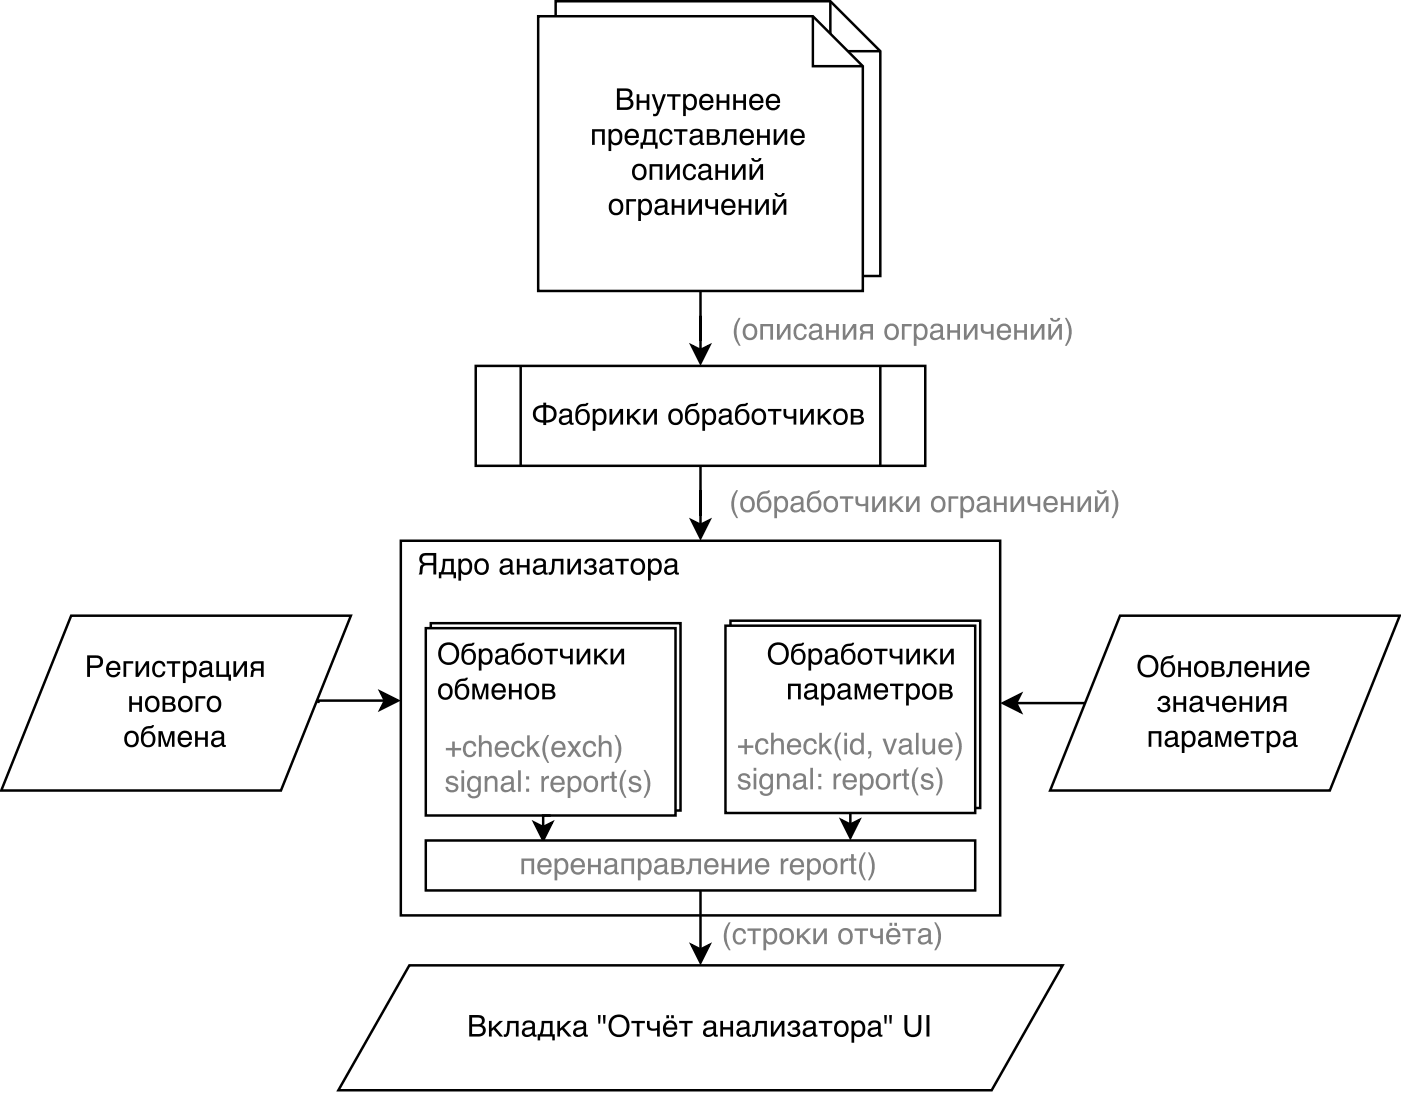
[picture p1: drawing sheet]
<svg xmlns="http://www.w3.org/2000/svg" width="198mm" height="155mm" viewBox="0 0 198 155" stroke-linecap="round" stroke-linejoin="round" font-family="sans-serif">
<path d="M56.6 76.4h84.7v52.9h-84.7z" fill="none" stroke="#000" stroke-width=".35"/>
<path d="M60.9 88h35.2v26.5h-35.2z" fill="#fff"/>
<path d="M60.9 88h35.2v26.5h-35.2z" fill="none" stroke="#000" stroke-width=".35"/>
<path d="M103.2 87.7h35.3v26.4h-35.3z" fill="#fff"/>
<path d="M103.2 87.7h35.3v26.4h-35.3z" fill="none" stroke="#000" stroke-width=".35"/>
<path d="M78.5 .2h38.8l7.1 7v31.8h-45.9z" fill="#fff"/>
<path d="M78.5 .2h38.8l7.1 7v31.8h-45.9zM117.3 .2v7h7.1M97.7 48.8l1.3 .6 1.2-.6-1.2 2.5zM99 41.1v8.3" fill="none" stroke="#000" stroke-width=".35"/>
<g fill="#000">
<path d="M97.7 48.8l1.3 .6 1.2-.6-1.2 2.5z"/>
<path d="M86.1 16.1h1.8v2.2h-.4v-1.8h-1v1.8h-.4zM88.4 16.1h.4v.3a.88 .88 0 0 1 1.1-.3 .88 .88 0 0 1 .5 1.1 .96 .96 0 0 1-.3 1 .96 .96 0 0 1-1.1 .1l-.2-.2v1.1h-.4zM89 16.5a1.04 1.04 0 0 0 .3 1.6 .72 .72 0 0 0 .7-1 .59 .59 0 0 0-.3-.6 .59 .59 0 0 0-.7 0zM91 16.3a1.02 1.02 0 0 1 1.3-.1 1.02 1.02 0 0 1 .4 1.2h-1.6a.63 .63 0 0 0 .5 .7 .63 .63 0 0 0 .7-.5h.4a1.04 1.04 0 0 1-1.3 .8 1.04 1.04 0 0 1-.7-1.4zM91.3 16.6l-.2 .5h1.2a.6 .6 0 0 0-.3-.7 .6 .6 0 0 0-.7 .2zM93.5 16.1h1.6v1.9h.3v.9h-.4v-.6h-1.7v.6h-.4v-.9h.3l.1-.3zM93.9 16.5l-.3 1.5h1.1v-1.5zM95.9 16.4a.88 .88 0 0 1 .9-.3 .88 .88 0 0 1 .7 .8h-.4a.57 .57 0 0 0-.7-.5 .57 .57 0 0 0-.4 .7 .71 .71 0 0 0 .7 1l.3-.2 .1-.3h.4a.95 .95 0 0 1-1.1 .8 .95 .95 0 0 1-.8-1.2l.1-.4zM97.7 16.1h1.9v.4h-.8v1.8h-.4v-1.8h-.7zM100.1 16.3a1.04 1.04 0 0 1 1.6 .2v1.5l.3 .1v.2l-.2 .1a.35 .35 0 0 1-.5-.3 .78 .78 0 0 1-.9 .3 .78 .78 0 0 1-.5-.9l.4-.4 .8-.1 .2-.1a.51 .51 0 0 0-.5-.6 .51 .51 0 0 0-.5 .5h-.3zM100.3 17.5a.44 .44 0 0 0 .2 .6 .44 .44 0 0 0 .6-.1l.2-.3v-.5zM102.3 16.1a2.31 2.31 0 0 1 1.6 .2l.2 .4-.1 .3-.2 .2a.64 .64 0 0 1 .3 .8 .64 .64 0 0 1-.8 .3h-1zM102.7 17.3v.7h.6a.38 .38 0 0 0 .5-.3 .38 .38 0 0 0-.5-.4zM102.7 16.4v.7h.6a.33 .33 0 0 0 .4-.3 .33 .33 0 0 0-.4-.4zM104.9 16.1h1.6v2.2h-.4v-1.8h-.8a2.39 2.39 0 0 1-.4 1.8h-.5v-.3h.3l.1-.2zM107.3 16.3a1.02 1.02 0 0 1 1.2-.1 1.02 1.02 0 0 1 .5 1.2h-1.6a.63 .63 0 0 0 .4 .7 .63 .63 0 0 0 .8-.5h.3a1.04 1.04 0 0 1-1.3 .8 1.04 1.04 0 0 1-.6-1.4zM107.5 16.6l-.1 .5h1.2a.6 .6 0 0 0-.4-.7 .6 .6 0 0 0-.7 .2zM109.4 16.1h.4v.9h1v-.9h.4v2.2h-.4v-.9h-1v.9h-.4zM111.8 16.1h.3v1.7l1.1-1.7h.5v2.2h-.4v-1.7l-1.1 1.7h-.4zM114.5 16.3a1.02 1.02 0 0 1 1.2-.1 1.02 1.02 0 0 1 .4 1.2h-1.6a.63 .63 0 0 0 .5 .7 .63 .63 0 0 0 .8-.5h.3a1.04 1.04 0 0 1-1.3 .8 1.04 1.04 0 0 1-.7-1.4zM114.7 16.6l-.2 .5h1.3a.6 .6 0 0 0-.4-.7 .6 .6 0 0 0-.7 .2z"/>
<path d="M89.6 10.4h1.1a.79 .79 0 0 1 1 .3 .79 .79 0 0 1-.2 1l-.1 .1a.86 .86 0 0 1 .5 1 .86 .86 0 0 1-1 .6h-1.3zM90 12v1.1h.8a.55 .55 0 0 0 .7-.6 .55 .55 0 0 0-.7-.5zM90 10.7v1h.8a.49 .49 0 0 0 .6-.5 .49 .49 0 0 0-.6-.5zM92.4 11.2h.4v.9h1v-.9h.4v2.2h-.4v-1h-1v1h-.4zM94.5 11.2h.4l.6 1.8 .6-1.8h.4l-1.1 2.9-.2 .2h-.4l-.1-.4a.37 .37 0 0 0 .5-.1l.1-.3zM96.7 11.2h1.9v.3h-.8v1.9h-.3v-1.9h-.8zM99 11.2h.4v.3a.88 .88 0 0 1 1-.3 .88 .88 0 0 1 .5 1 .96 .96 0 0 1-.3 1.1 .96 .96 0 0 1-1.1 0l-.1-.1v1.1h-.4zM99.6 11.6a1.04 1.04 0 0 0 .2 1.5 .72 .72 0 0 0 .7-1 .59 .59 0 0 0-.3-.6 .59 .59 0 0 0-.6 .1zM101.6 11.4a1.02 1.02 0 0 1 1.2-.1 1.02 1.02 0 0 1 .5 1.1h-1.7a.63 .63 0 0 0 .5 .7 .63 .63 0 0 0 .8-.4h.3a1.04 1.04 0 0 1-1.3 .7 1.04 1.04 0 0 1-.7-1.3zM101.8 11.6l-.2 .5h1.3a.6 .6 0 0 0-.4-.6 .6 .6 0 0 0-.7 .1zM103.7 11.2h.4v.9h1v-.9h.4v2.2h-.4v-1h-1v1h-.4zM106.1 11.2h.3v.9h1.1v-.9h.3v2.2h-.3v-1h-1.1v1h-.3zM108.6 11.4a1.02 1.02 0 0 1 1.3-.1 1.02 1.02 0 0 1 .4 1.1h-1.6a.63 .63 0 0 0 .5 .7 .63 .63 0 0 0 .7-.4h.4a1.04 1.04 0 0 1-1.3 .7 1.04 1.04 0 0 1-.7-1.3zM108.9 11.6l-.2 .5h1.2a.6 .6 0 0 0-.3-.6 .6 .6 0 0 0-.7 .1zM111 11.4a1.02 1.02 0 0 1 1.2-.1 1.02 1.02 0 0 1 .5 1.1h-1.6a.63 .63 0 0 0 .4 .7 .63 .63 0 0 0 .8-.4h.3a1.04 1.04 0 0 1-1.3 .7 1.04 1.04 0 0 1-.6-1.3zM111.2 11.6l-.1 .5h1.2a.6 .6 0 0 0-.4-.6 .6 .6 0 0 0-.7 .1z"/>
<path d="M89.1 26.4a.93 .93 0 0 0 .4 1.6 .87 .87 0 0 0 .6-.9 .87 .87 0 0 0-.6-.8zM88.7 26.3a1.08 1.08 0 0 1 1.4-.2 1.08 1.08 0 0 1 .4 1.4 1.04 1.04 0 0 1-1.3 .8 1.04 1.04 0 0 1-.7-1.4zM90.9 26h1.4v.3h-1v1.9h-.4zM92.6 26h.4v.3a.88 .88 0 0 1 1.1-.3 .88 .88 0 0 1 .5 1 .96 .96 0 0 1-.3 1.1 .96 .96 0 0 1-1.1 0l-.2-.1v1.1h-.4zM93.2 26.4a1.04 1.04 0 0 0 .3 1.5 .72 .72 0 0 0 .7-1 .59 .59 0 0 0-.3-.6 .59 .59 0 0 0-.7 .1zM95.2 26.2a1.04 1.04 0 0 1 1.5 .2l.1 1.5 .2 .1v.2h-.1a.35 .35 0 0 1-.5-.3 .78 .78 0 0 1-1 .4 .78 .78 0 0 1-.4-.9l.3-.4 .9-.1 .2-.2a.51 .51 0 0 0-.5-.5 .51 .51 0 0 0-.5 .5h-.4zM95.4 27.4a.44 .44 0 0 0 .1 .6 .44 .44 0 0 0 .6-.1l.2-.3 .1-.5zM97.4 26h.3v.9h1.1v-.9h.4v2.2h-.4v-1h-1.1v1h-.3zM99.7 26h.4v1.7l1.1-1.7h.4v2.2h-.4v-1.7l-1.1 1.7h-.4zM102.1 26h.4v.6a.66 .66 0 0 0 1 .4v-1h.4v2.2h-.4v-.9a1.36 1.36 0 0 1-1.3-.2zM104.7 26.2a1.02 1.02 0 0 1 1.2-.1 1.02 1.02 0 0 1 .5 1.1h-1.6a.63 .63 0 0 0 .4 .7 .63 .63 0 0 0 .8-.4h.3a1.04 1.04 0 0 1-1.3 .7 1.04 1.04 0 0 1-.6-1.3zM104.9 26.5l-.1 .4h1.2a.6 .6 0 0 0-.4-.6 .6 .6 0 0 0-.7 .2zM106.8 26h.4v.9h1v-.9h.4v2.2h-.4v-1h-1v1h-.4zM109.2 26h.3v1.7l1.1-1.7h.5v2.2h-.4v-1.7l-1.1 1.7h-.4zM111.9 25.1h.3a.37 .37 0 0 0 .4 .3 .37 .37 0 0 0 .4-.3h.3a.74 .74 0 0 1-.7 .6 .74 .74 0 0 1-.7-.6zM111.6 26h.4v1.7l1.1-1.7h.4v2.2h-.3v-1.7l-1.1 1.7h-.5z"/>
<path d="M92.4 21.5a.93 .93 0 0 0 .4 1.5 .87 .87 0 0 0 .6-.8 .87 .87 0 0 0-.6-.9zM92 21.3a1.08 1.08 0 0 1 1.4-.1 1.08 1.08 0 0 1 .4 1.3 1.04 1.04 0 0 1-1.3 .8 1.04 1.04 0 0 1-.7-1.3zM94.2 21.1h1.8v2.2h-.4v-1.9h-1v1.9h-.4zM96.6 21.1h.4v1.7l1.1-1.7h.4v2.2h-.4v-1.7l-1.1 1.7h-.4zM99.2 21.3a.88 .88 0 0 1 1-.3 .88 .88 0 0 1 .6 .8h-.4a.57 .57 0 0 0-.6-.5 .57 .57 0 0 0-.5 .7 .71 .71 0 0 0 .7 1l.3-.2 .1-.3h.4a.95 .95 0 0 1-1.1 .8 .95 .95 0 0 1-.8-1.1l.1-.5zM101.3 21.3a1.04 1.04 0 0 1 1.6 .2v1.5h.3v.3h-.2a.35 .35 0 0 1-.4-.3 .78 .78 0 0 1-1 .3 .78 .78 0 0 1-.5-.9l.4-.3 .9-.2 .1-.1a.51 .51 0 0 0-.4-.5 .51 .51 0 0 0-.6 .4h-.3zM101.5 22.5a.44 .44 0 0 0 .2 .5 .44 .44 0 0 0 .6-.1l.2-.2v-.5zM103.5 21.1h.4v.9h1v-.9h.4v2.2h-.4v-1h-1v1h-.4zM105.9 21.1h.4v1.7l1.1-1.7h.4v2.2h-.4v-1.7l-1.1 1.7h-.4zM108.6 20.2h.3a.37 .37 0 0 0 .4 .3 .37 .37 0 0 0 .4-.3h.3a.74 .74 0 0 1-.7 .6 .74 .74 0 0 1-.7-.6zM108.4 21.1h.3v1.7l1.1-1.7h.5v2.2h-.4v-1.7l-1.1 1.7h-.4z"/>
</g>
<path d="M76 2.3h38.8l7.1 7v31.8h-45.9z" fill="#fff"/>
<path d="M76 2.3h38.8l7.1 7v31.8h-45.9zM114.8 2.3v7h7.1M97.7 73.5l1.3 .6 1.2-.6-1.2 2.5zM99 65.8v8.3" fill="none" stroke="#000" stroke-width=".35"/>
<g fill="#000">
<path d="M97.7 73.5l1.3 .6 1.2-.6-1.2 2.5z"/>
<path d="M83.6 18.2h1.8v2.3h-.4v-1.9h-1v1.9h-.4zM86 18.2h.3v.4a.88 .88 0 0 1 1.1-.3 .88 .88 0 0 1 .5 1 .96 .96 0 0 1-.3 1 .96 .96 0 0 1-1.1 .1l-.2-.2v1.1h-.3zM86.6 18.6a1.04 1.04 0 0 0 .2 1.6 .72 .72 0 0 0 .7-1 .59 .59 0 0 0-.3-.6 .59 .59 0 0 0-.6 0zM88.6 18.5a1.02 1.02 0 0 1 1.2-.2 1.02 1.02 0 0 1 .5 1.2h-1.7a.63 .63 0 0 0 .5 .7 .63 .63 0 0 0 .8-.4h.3a1.04 1.04 0 0 1-1.3 .7 1.04 1.04 0 0 1-.7-1.4zM88.8 18.7l-.2 .5h1.3a.6 .6 0 0 0-.4-.6 .6 .6 0 0 0-.7 .1zM91 18.2h1.6v1.9h.3v.9h-.4v-.5h-1.7v.5h-.3v-.9h.3l.1-.3zM91.4 18.6l-.2 1.5h1v-1.5zM93.4 18.5a.88 .88 0 0 1 1-.3 .88 .88 0 0 1 .6 .8h-.4a.57 .57 0 0 0-.6-.5 .57 .57 0 0 0-.5 .7 .71 .71 0 0 0 .7 1l.3-.2 .1-.3h.4a.95 .95 0 0 1-1.1 .8 .95 .95 0 0 1-.8-1.1l.1-.5zM95.2 18.2h1.9v.4h-.8v1.9h-.3v-1.9h-.8zM97.6 18.4a1.04 1.04 0 0 1 1.6 .2v1.5l.3 .1v.3h-.2a.35 .35 0 0 1-.4-.3 .78 .78 0 0 1-1 .3 .78 .78 0 0 1-.5-.9l.4-.3 .9-.2 .2-.1a.51 .51 0 0 0-.5-.5 .51 .51 0 0 0-.6 .4h-.3zM97.8 19.6a.44 .44 0 0 0 .2 .6 .44 .44 0 0 0 .6-.1l.2-.2 .1-.6zM99.8 18.2a2.31 2.31 0 0 1 1.6 .2l.2 .4-.1 .3-.2 .2a.64 .64 0 0 1 .3 .8 .64 .64 0 0 1-.8 .4h-1zM100.2 19.5v.7h.6a.38 .38 0 0 0 .5-.4 .38 .38 0 0 0-.5-.3zM100.2 18.6v.6h.6a.33 .33 0 0 0 .4-.3 .33 .33 0 0 0-.3-.3zM102.4 18.2h1.6v2.3h-.3v-1.9h-.9a2.39 2.39 0 0 1-.4 1.8l-.5 .1v-.4h.3l.1-.2zM104.8 18.5a1.02 1.02 0 0 1 1.3-.2 1.02 1.02 0 0 1 .4 1.2h-1.6a.63 .63 0 0 0 .5 .7 .63 .63 0 0 0 .7-.4h.4a1.04 1.04 0 0 1-1.3 .7 1.04 1.04 0 0 1-.7-1.4zM105.1 18.7l-.2 .5h1.2a.6 .6 0 0 0-.3-.6 .6 .6 0 0 0-.7 .1zM106.9 18.2h.4v.9h1.1v-.9h.3v2.3h-.3v-1h-1.1v1h-.4zM109.3 18.2h.4v1.7l1.1-1.7h.4v2.3h-.4v-1.7l-1.1 1.7h-.4zM112 18.5a1.02 1.02 0 0 1 1.2-.2 1.02 1.02 0 0 1 .5 1.2h-1.6a.63 .63 0 0 0 .4 .7 .63 .63 0 0 0 .8-.4h.4a1.04 1.04 0 0 1-1.4 .7 1.04 1.04 0 0 1-.6-1.4zM112.3 18.7l-.2 .5h1.2a.6 .6 0 0 0-.4-.6 .6 .6 0 0 0-.6 .1z"/>
<path d="M87.1 12.5h1.1a.79 .79 0 0 1 1 .3 .79 .79 0 0 1-.2 1l-.1 .1a.86 .86 0 0 1 .5 1 .86 .86 0 0 1-1 .6h-1.3zM87.6 14.1v1.1h.8a.55 .55 0 0 0 .7-.6 .55 .55 0 0 0-.7-.5zM87.6 12.8v1h.7a.49 .49 0 0 0 .6-.5 .49 .49 0 0 0-.6-.5zM89.9 13.3h.4v.9h1v-.9h.4v2.2h-.4v-1h-1v1h-.4zM92.1 13.3h.4l.6 1.8 .6-1.8h.4l-1.1 2.9-.3 .2h-.4v-.3a.37 .37 0 0 0 .5-.2l.1-.3zM94.2 13.3h1.9v.3h-.7v1.9h-.4v-1.9h-.8zM96.5 13.3h.4v.3a.88 .88 0 0 1 1.1-.3 .88 .88 0 0 1 .4 1 .96 .96 0 0 1-.3 1.1 .96 .96 0 0 1-1.1 0l-.1-.1v1.1h-.4zM97.1 13.7a1.04 1.04 0 0 0 .2 1.5 .72 .72 0 0 0 .8-1 .59 .59 0 0 0-.3-.6 .59 .59 0 0 0-.7 .1zM99.1 13.5a1.02 1.02 0 0 1 1.2-.1 1.02 1.02 0 0 1 .5 1.1h-1.6a.63 .63 0 0 0 .5 .7 .63 .63 0 0 0 .7-.4h.4a1.04 1.04 0 0 1-1.3 .7 1.04 1.04 0 0 1-.7-1.3zM99.4 13.8l-.2 .4h1.2a.6 .6 0 0 0-.3-.6 .6 .6 0 0 0-.7 .2zM101.2 13.3h.4v.9h1v-.9h.4v2.2h-.4v-1h-1v1h-.4zM103.6 13.3h.4v.9h1v-.9h.4v2.2h-.4v-1h-1v1h-.4zM106.2 13.5a1.02 1.02 0 0 1 1.2-.1 1.02 1.02 0 0 1 .4 1.1h-1.6a.63 .63 0 0 0 .5 .7 .63 .63 0 0 0 .8-.4h.3a1.04 1.04 0 0 1-1.3 .7 1.04 1.04 0 0 1-.7-1.3zM106.4 13.8l-.2 .4h1.3a.6 .6 0 0 0-.4-.6 .6 .6 0 0 0-.7 .2zM108.5 13.5a1.02 1.02 0 0 1 1.3-.1 1.02 1.02 0 0 1 .4 1.1h-1.6a.63 .63 0 0 0 .5 .7 .63 .63 0 0 0 .7-.4h.4a1.04 1.04 0 0 1-1.3 .7 1.04 1.04 0 0 1-.7-1.3zM108.8 13.8l-.2 .4h1.2a.6 .6 0 0 0-.3-.6 .6 .6 0 0 0-.7 .2z"/>
<path d="M86.6 28.5a.93 .93 0 0 0 .4 1.6 .87 .87 0 0 0 .7-.9 .87 .87 0 0 0-.7-.8zM86.3 28.4a1.08 1.08 0 0 1 1.3-.2 1.08 1.08 0 0 1 .4 1.4 1.04 1.04 0 0 1-1.3 .8 1.04 1.04 0 0 1-.7-1.3zM88.5 28.1h1.4v.4h-1v1.8h-.4zM90.2 28.1h.3v.3a.88 .88 0 0 1 1.1-.3 .88 .88 0 0 1 .5 1.1 .96 .96 0 0 1-.3 1 .96 .96 0 0 1-1.1 .1l-.2-.2v1.1h-.3zM90.8 28.5a1.04 1.04 0 0 0 .2 1.6 .72 .72 0 0 0 .7-1 .59 .59 0 0 0-.3-.6 .59 .59 0 0 0-.6 0zM92.7 28.3a1.04 1.04 0 0 1 1.6 .2v1.5l.2 .1v.2l-.1 .1a.35 .35 0 0 1-.5-.4 .78 .78 0 0 1-.9 .4 .78 .78 0 0 1-.5-.9l.4-.4 .8-.1 .2-.1a.51 .51 0 0 0-.5-.6 .51 .51 0 0 0-.5 .5h-.4zM92.9 29.5a.44 .44 0 0 0 .2 .6 .44 .44 0 0 0 .5-.1l.3-.3v-.5zM94.9 28.1h.4v.9h1v-.9h.4v2.2h-.4v-1h-1v1h-.4zM97.2 28.1h.4v1.7l1.1-1.7h.5v2.2h-.4v-1.7l-1.1 1.7h-.5zM99.6 28.1h.4v.6a.66 .66 0 0 0 1 .4v-1h.4v2.2h-.4v-.9a1.36 1.36 0 0 1-1.3-.2zM102.2 28.3a1.02 1.02 0 0 1 1.3-.1 1.02 1.02 0 0 1 .4 1.2h-1.6a.63 .63 0 0 0 .5 .7 .63 .63 0 0 0 .7-.5h.4a1.04 1.04 0 0 1-1.3 .8 1.04 1.04 0 0 1-.7-1.4zM102.5 28.6l-.2 .5h1.2a.6 .6 0 0 0-.3-.7 .6 .6 0 0 0-.7 .2zM104.3 28.1h.4v.9h1.1v-.9h.3v2.2h-.3v-1h-1.1v1h-.4zM106.7 28.1h.4v1.7l1.1-1.7h.4v2.2h-.4v-1.7l-1.1 1.7h-.4zM109.4 27.3h.4a.37 .37 0 0 0 .3 .3 .37 .37 0 0 0 .4-.3h.3a.74 .74 0 0 1-.7 .5 .74 .74 0 0 1-.7-.5zM109.2 28.1h.3v1.7l1.1-1.7h.5v2.2h-.4v-1.7l-1.1 1.7h-.4z"/>
<path d="M89.9 23.6a.93 .93 0 0 0 .4 1.5 .87 .87 0 0 0 .7-.8 .87 .87 0 0 0-.7-.9zM89.6 23.4a1.08 1.08 0 0 1 1.3-.1 1.08 1.08 0 0 1 .4 1.3 1.04 1.04 0 0 1-1.3 .8 1.04 1.04 0 0 1-.7-1.3zM91.8 23.2h1.8v2.2h-.4v-1.9h-1.1v1.9h-.3zM94.1 23.2h.4v1.7l1.1-1.7h.4v2.2h-.4v-1.7l-1 1.7h-.5zM96.7 23.4a.88 .88 0 0 1 1-.3 .88 .88 0 0 1 .6 .8h-.3a.57 .57 0 0 0-.7-.4 .57 .57 0 0 0-.5 .6 .71 .71 0 0 0 .7 1.1l.3-.3 .2-.3h.3a.95 .95 0 0 1-1.1 .9 .95 .95 0 0 1-.7-1.2v-.5zM98.9 23.4a1.04 1.04 0 0 1 1.5 .2l.1 1.5h.2v.3h-.1a.35 .35 0 0 1-.5-.3 .78 .78 0 0 1-1 .3 .78 .78 0 0 1-.4-.9l.3-.3 .9-.1 .2-.2a.51 .51 0 0 0-.5-.5 .51 .51 0 0 0-.5 .4h-.4zM99.1 24.6a.44 .44 0 0 0 .1 .6 .44 .44 0 0 0 .6-.2l.2-.2 .1-.5zM101.1 23.2h.3v.9h1.1v-.9h.4v2.2h-.4v-1h-1.1v1h-.3zM103.4 23.2h.4v1.7l1.1-1.7h.4v2.2h-.4v-1.7l-1.1 1.7h-.4zM106.1 22.3h.4a.37 .37 0 0 0 .3 .3 .37 .37 0 0 0 .4-.3h.4a.74 .74 0 0 1-.8 .6 .74 .74 0 0 1-.7-.6zM105.9 23.2h.4v1.7l1.1-1.7h.4v2.2h-.4v-1.7l-1.1 1.7h-.4z"/>
</g>
<path d="M67.2 51.7h63.5v14.1h-63.5z" fill="#fff"/>
<path d="M67.2 51.7h63.5v14.1h-63.5zM73.6 51.7v14.1M124.4 51.7v14.1" fill="none" stroke="#000" stroke-width=".35"/>
<path d="M77.2 57.6v1.7a.91 .91 0 0 0 1-.8 .91 .91 0 0 0-1-.9zM75.6 57.6l.4-.2 .7-.2v-.3h.5v.3a1.26 1.26 0 0 1 1.4 1.3 1.26 1.26 0 0 1-1.4 1.2v.3h-.5v-.3a1.26 1.26 0 0 1-1.3-.6 1.26 1.26 0 0 1 .2-1.5zM75.9 57.8a.91 .91 0 0 0-.1 1.1 .91 .91 0 0 0 .9 .4v-1.7h-.4zM79.2 58a1.04 1.04 0 0 1 1.6 .1v1.5l.2 .1v.3h-.1a.35 .35 0 0 1-.5-.3 .78 .78 0 0 1-.9 .3 .78 .78 0 0 1-.5-.9l.4-.3 .8-.2 .2-.1a.51 .51 0 0 0-.5-.5 .51 .51 0 0 0-.5 .4h-.4zM79.4 59.1a.44 .44 0 0 0 .2 .6 .44 .44 0 0 0 .6-.1l.2-.2v-.6zM81.7 57.3l.3-.2 1.1-.2a.51 .51 0 0 1-.6 .5 .84 .84 0 0 0-.9 .8 .98 .98 0 0 1 1.3-.3 .98 .98 0 0 1 .4 1.3 1.04 1.04 0 0 1-1.2 .8 1.04 1.04 0 0 1-.8-1.3v-.3a1.7 1.7 0 0 1 .4-1.1zM81.9 58.2a.9 .9 0 0 0 .4 1.5 .86 .86 0 0 0 .6-.8 .86 .86 0 0 0-.6-.8zM83.7 57.8h.4v.3a.88 .88 0 0 1 1.1-.3 .88 .88 0 0 1 .5 1 .96 .96 0 0 1-.3 1 .96 .96 0 0 1-1.1 .1l-.2-.2v1.1h-.4zM84.3 58.2a1.04 1.04 0 0 0 .2 1.5 .72 .72 0 0 0 .8-1 .59 .59 0 0 0-.3-.6 .59 .59 0 0 0-.7 .1zM86.1 57.8h.4v1.7l1.1-1.7h.4v2.2h-.4v-1.7l-1.1 1.7h-.4zM88.6 57.8h.4v1l1.1-1h.5l-1.1 .9 1.1 1.3h-.5l-.9-1-.2 .2v.8h-.4zM90.9 57.8h.4v1.7l1.1-1.7h.4v2.2h-.4v-1.7l-1.1 1.7h-.4zM95 58.2a.93 .93 0 0 0 .4 1.5 .87 .87 0 0 0 .7-.8 .87 .87 0 0 0-.7-.9zM94.7 58a1.08 1.08 0 0 1 1.3-.1 1.08 1.08 0 0 1 .4 1.3 1.04 1.04 0 0 1-1.3 .8 1.04 1.04 0 0 1-.7-1.3zM97.2 57.3l.3-.2 1.1-.2a.51 .51 0 0 1-.6 .5 .84 .84 0 0 0-.9 .8 .98 .98 0 0 1 1.3-.3 .98 .98 0 0 1 .4 1.3 1.04 1.04 0 0 1-1.3 .8 1.04 1.04 0 0 1-.7-1.3v-.3a1.7 1.7 0 0 1 .4-1.1zM97.4 58.2a.9 .9 0 0 0 .4 1.5 .86 .86 0 0 0 .6-.8 .86 .86 0 0 0-.6-.8zM99.2 57.8h.4v.3a.88 .88 0 0 1 1.1-.3 .88 .88 0 0 1 .5 1 .96 .96 0 0 1-.4 1 .96 .96 0 0 1-1.1 .1l-.1-.2v1.1h-.4zM99.8 58.2a1.04 1.04 0 0 0 .2 1.5 .72 .72 0 0 0 .8-1 .59 .59 0 0 0-.3-.6 .59 .59 0 0 0-.7 .1zM101.7 58a1.04 1.04 0 0 1 1.6 .1v1.5l.3 .1v.3h-.2a.35 .35 0 0 1-.4-.3 .78 .78 0 0 1-1 .3 .78 .78 0 0 1-.5-.9l.4-.3 .9-.2 .2-.1a.51 .51 0 0 0-.5-.5 .51 .51 0 0 0-.6 .4h-.3zM101.9 59.1a.44 .44 0 0 0 .2 .6 .44 .44 0 0 0 .6-.1l.2-.2 .1-.6zM104.3 57.3l.3-.2 1.1-.2a.51 .51 0 0 1-.6 .5 .84 .84 0 0 0-1 .8 .98 .98 0 0 1 1.3-.3 .98 .98 0 0 1 .4 1.3 1.04 1.04 0 0 1-1.2 .8 1.04 1.04 0 0 1-.8-1.3v-.3a1.7 1.7 0 0 1 .5-1.1zM104.4 58.2a.9 .9 0 0 0 .4 1.5 .86 .86 0 0 0 .7-.8 .86 .86 0 0 0-.6-.8zM106.8 58.2a.93 .93 0 0 0 .4 1.5 .87 .87 0 0 0 .6-.8 .87 .87 0 0 0-.6-.9zM106.4 58a1.08 1.08 0 0 1 1.4-.1 1.08 1.08 0 0 1 .4 1.3 1.04 1.04 0 0 1-1.3 .8 1.04 1.04 0 0 1-.7-1.3zM108.5 57.8h1.9v.3h-.8v1.9h-.4v-1.9h-.7zM110.7 57.8h.4v.6a.66 .66 0 0 0 1 .4v-1h.4v2.2h-.4v-.9a1.36 1.36 0 0 1-1.3-.2zM113 57.8h.4v1.7l1.1-1.7h.5v2.2h-.4v-1.7l-1.1 1.7h-.5zM115.5 57.8h.4v1l1.1-1h.5l-1 .9 1 1.3h-.5l-.8-1-.3 .2v.8h-.4zM118.3 58.2a.93 .93 0 0 0 .4 1.5 .87 .87 0 0 0 .7-.8 .87 .87 0 0 0-.7-.9zM118 58a1.08 1.08 0 0 1 1.3-.1 1.08 1.08 0 0 1 .4 1.3 1.04 1.04 0 0 1-1.3 .8 1.04 1.04 0 0 1-.7-1.3zM120.2 57.8a2.31 2.31 0 0 1 1.5 .1l.2 .4v.3l-.2 .2a.64 .64 0 0 1 .3 .8 .64 .64 0 0 1-.8 .4h-1zM120.6 59v.7h.5a.38 .38 0 0 0 .6-.4 .38 .38 0 0 0-.6-.3zM120.6 58.1v.6h.5a.33 .33 0 0 0 .5-.3 .33 .33 0 0 0-.4-.3z" fill="#000"/>
<g fill="#808080">
<path d="M104.4 44.9h.2a3.7 3.7 0 0 0 0 3.9h-.2a3.1 3.1 0 0 1 0-3.9zM105.6 46.2a.93 .93 0 0 0 .3 1.5 .87 .87 0 0 0 .7-.8 .87 .87 0 0 0-.7-.9zM105.2 46a1.08 1.08 0 0 1 1.4-.1 1.08 1.08 0 0 1 .3 1.3 1.04 1.04 0 0 1-1.2 .8 1.04 1.04 0 0 1-.8-1.3zM107.4 45.8h1.8v2.2h-.4v-1.9h-1v1.9h-.4zM109.8 45.8h.3v1.7l1.1-1.7h.5v2.2h-.4v-1.7l-1.1 1.7h-.4zM112.4 46a.88 .88 0 0 1 .9-.3 .88 .88 0 0 1 .7 .8h-.4a.57 .57 0 0 0-.7-.5 .57 .57 0 0 0-.4 .7 .71 .71 0 0 0 .7 1l.3-.2 .1-.3h.4a.95 .95 0 0 1-1.1 .8 .95 .95 0 0 1-.8-1.1l.1-.5zM114.5 46a1.04 1.04 0 0 1 1.6 .2v1.4l.2 .1v.3h-.1a.35 .35 0 0 1-.5-.3 .78 .78 0 0 1-.9 .3 .78 .78 0 0 1-.5-.9l.4-.3 .8-.2 .2-.1a.51 .51 0 0 0-.5-.5 .51 .51 0 0 0-.5 .4h-.4zM114.7 47.2a.44 .44 0 0 0 .2 .5 .44 .44 0 0 0 .6-.1l.2-.2v-.5zM116.7 45.8h.4v.9h1v-.9h.4v2.2h-.4v-1h-1v1h-.4zM119 45.8h.4v1.7l1.1-1.7h.5v2.2h-.4v-1.7l-1.1 1.7h-.5zM121.7 46l.3-.2h1.3v2.2h-.4v-.9h-.5a.45 .45 0 0 0-.4 .1 .45 .45 0 0 0-.1 .5l-.1 .3h-.4l.2-.9 .2-.2a.6 .6 0 0 1-.1-.9zM121.9 46.2a.38 .38 0 0 0 0 .5 .38 .38 0 0 0 .5 .1h.5v-.7h-.8zM125.6 46.2a.93 .93 0 0 0 .3 1.5 .87 .87 0 0 0 .7-.8 .87 .87 0 0 0-.7-.9zM125.2 46a1.08 1.08 0 0 1 1.4-.1 1.08 1.08 0 0 1 .3 1.3 1.04 1.04 0 0 1-1.2 .8 1.04 1.04 0 0 1-.8-1.3zM127.4 45.8h1.4v.3h-1v1.9h-.4zM129.1 45.8h.4v.3a.88 .88 0 0 1 1.1-.3 .88 .88 0 0 1 .4 1 .96 .96 0 0 1-.3 1 .96 .96 0 0 1-1.1 .1l-.1-.2v1.2h-.4zM129.7 46.2a1.04 1.04 0 0 0 .2 1.5 .72 .72 0 0 0 .7-1 .59 .59 0 0 0-.2-.6 .59 .59 0 0 0-.7 .1zM131.6 46a1.04 1.04 0 0 1 1.6 .2v1.4l.3 .1v.3h-.2a.35 .35 0 0 1-.4-.3 .78 .78 0 0 1-1 .3 .78 .78 0 0 1-.5-.9l.4-.3 .8-.2 .2-.1a.51 .51 0 0 0-.4-.5 .51 .51 0 0 0-.6 .4h-.3zM131.8 47.2a.44 .44 0 0 0 .2 .5 .44 .44 0 0 0 .6-.1l.2-.2v-.5zM133.8 45.8h.4v.9h1v-.9h.4v2.2h-.4v-1h-1v1h-.4zM136.2 45.8h.4v1.7l1-1.7h.5v2.2h-.4v-1.7l-1.1 1.7h-.4zM138.6 45.8h.3v.6a.66 .66 0 0 0 1 .4l.1-1h.4v2.2h-.4v-.9a1.36 1.36 0 0 1-1.4-.2zM141.1 46a1.02 1.02 0 0 1 1.3-.2 1.02 1.02 0 0 1 .4 1.2h-1.6a.63 .63 0 0 0 .5 .7 .63 .63 0 0 0 .7-.4h.4a1.04 1.04 0 0 1-1.3 .7 1.04 1.04 0 0 1-.7-1.3zM141.4 46.2l-.2 .5h1.2a.6 .6 0 0 0-.3-.6 .6 .6 0 0 0-.7 .1zM143.3 45.8h.4v.9h1v-.9h.4v2.2h-.4v-1h-1v1h-.4zM145.6 45.8h.4v1.7l1.1-1.7h.4v2.2h-.3v-1.7l-1.1 1.7h-.5zM148.3 44.9h.4a.37 .37 0 0 0 .4 .3 .37 .37 0 0 0 .3-.3h.4a.74 .74 0 0 1-.7 .5 .74 .74 0 0 1-.8-.5zM148.1 45.8h.4v1.7l1.1-1.7h.4v2.2h-.4v-1.7l-1.1 1.7h-.4zM150.4 44.9h.3a3.1 3.1 0 0 1 0 3.9h-.3a3.7 3.7 0 0 0 0-3.9z"/>
<path d="M104 69.2h.3a3.7 3.7 0 0 0 0 4h-.3a3.1 3.1 0 0 1 0-4zM105.2 70.5a.93 .93 0 0 0 .4 1.6 .87 .87 0 0 0 .6-.9 .87 .87 0 0 0-.6-.8zM104.8 70.4a1.08 1.08 0 0 1 1.4-.2 1.08 1.08 0 0 1 .4 1.3 1.04 1.04 0 0 1-1.3 .9 1.04 1.04 0 0 1-.7-1.4zM107.4 69.6l.3-.2 1.1-.1a.51 .51 0 0 1-.6 .4 .84 .84 0 0 0-1 .9 .98 .98 0 0 1 1.3-.3 .98 .98 0 0 1 .4 1.2 1.04 1.04 0 0 1-1.2 .9 1.04 1.04 0 0 1-.8-1.3v-.3a1.7 1.7 0 0 1 .5-1.2zM107.6 70.6a.9 .9 0 0 0 .3 1.5 .86 .86 0 0 0 .7-.8 .86 .86 0 0 0-.6-.9zM109.4 70.1h.4v.3a.88 .88 0 0 1 1-.3 .88 .88 0 0 1 .5 1 .96 .96 0 0 1-.3 1.1 .96 .96 0 0 1-1.1 0l-.1-.1v1.1h-.4zM110 70.5a1.04 1.04 0 0 0 .2 1.5 .72 .72 0 0 0 .7-1 .59 .59 0 0 0-.3-.6 .59 .59 0 0 0-.6 .1zM111.9 70.3a1.04 1.04 0 0 1 1.6 .2v1.5l.3 .1v.2h-.2a.35 .35 0 0 1-.5-.3 .78 .78 0 0 1-.9 .4 .78 .78 0 0 1-.5-.9l.4-.4 .8-.1 .2-.2a.51 .51 0 0 0-.5-.5 .51 .51 0 0 0-.5 .5h-.3zM112.1 71.5a.44 .44 0 0 0 .2 .6 .44 .44 0 0 0 .6-.1l.2-.3v-.5zM114.4 69.6l.3-.2 1.1-.1a.51 .51 0 0 1-.6 .4 .84 .84 0 0 0-.9 .9 .98 .98 0 0 1 1.3-.3 .98 .98 0 0 1 .4 1.2 1.04 1.04 0 0 1-1.2 .9 1.04 1.04 0 0 1-.8-1.3v-.3a1.7 1.7 0 0 1 .4-1.2zM114.6 70.6a.9 .9 0 0 0 .4 1.5 .86 .86 0 0 0 .7-.8 .86 .86 0 0 0-.7-.9zM117 70.5a.93 .93 0 0 0 .4 1.6 .87 .87 0 0 0 .6-.9 .87 .87 0 0 0-.6-.8zM116.6 70.4a1.08 1.08 0 0 1 1.4-.2 1.08 1.08 0 0 1 .4 1.3 1.04 1.04 0 0 1-1.3 .9 1.04 1.04 0 0 1-.8-1.4zM118.6 70.1h2v.3h-.8v1.9h-.4v-1.9h-.8zM120.8 70.1h.4v.6a.66 .66 0 0 0 1 .4l.1-1h.4v2.2h-.4v-.9a1.36 1.36 0 0 1-1.4-.2zM123.2 70.1h.4v1.7l1.1-1.7h.4v2.2h-.4v-1.7l-1.1 1.7h-.4zM125.7 70.1h.4v1.1l1.1-1.1h.5l-1.1 1 1.1 1.2h-.5l-.9-1-.2 .2v.8h-.4zM128 70.1h.4v1.7l1.1-1.7h.4v2.2h-.4v-1.7l-1.1 1.7h-.4zM132.1 70.5a.93 .93 0 0 0 .4 1.6 .87 .87 0 0 0 .7-.9 .87 .87 0 0 0-.7-.8zM131.8 70.4a1.08 1.08 0 0 1 1.4-.2 1.08 1.08 0 0 1 .3 1.3 1.04 1.04 0 0 1-1.2 .9 1.04 1.04 0 0 1-.8-1.4zM134 70.1h1.4v.3h-1v1.9h-.4zM135.7 70.1h.4v.3a.88 .88 0 0 1 1-.3 .88 .88 0 0 1 .5 1 .96 .96 0 0 1-.3 1.1 .96 .96 0 0 1-1.1 0l-.1-.1v1.1h-.4zM136.3 70.5a1.04 1.04 0 0 0 .2 1.5 .72 .72 0 0 0 .7-1 .59 .59 0 0 0-.3-.6 .59 .59 0 0 0-.6 .1zM138.2 70.3a1.04 1.04 0 0 1 1.6 .2v1.5l.2 .1v.2h-.1a.35 .35 0 0 1-.5-.3 .78 .78 0 0 1-.9 .4 .78 .78 0 0 1-.5-.9l.4-.4 .8-.1 .2-.2a.51 .51 0 0 0-.5-.5 .51 .51 0 0 0-.5 .5h-.4zM138.4 71.5a.44 .44 0 0 0 .2 .6 .44 .44 0 0 0 .6-.1l.2-.3v-.5zM140.4 70.1h.4v.9h1v-.9h.4v2.2h-.4v-1h-1v1h-.4zM142.8 70.1h.3v1.7l1.1-1.7h.5v2.2h-.4v-1.7l-1.1 1.7h-.4zM145.1 70.1h.4v.6a.66 .66 0 0 0 1 .4l.1-1h.3v2.2h-.3v-.9a1.36 1.36 0 0 1-1.4-.2zM147.7 70.3a1.02 1.02 0 0 1 1.3-.1 1.02 1.02 0 0 1 .4 1.1h-1.6a.63 .63 0 0 0 .5 .7 .63 .63 0 0 0 .7-.4h.4a1.04 1.04 0 0 1-1.3 .7 1.04 1.04 0 0 1-.7-1.3zM148 70.6l-.2 .4h1.2a.6 .6 0 0 0-.3-.6 .6 .6 0 0 0-.7 .2zM149.9 70.1h.3v.9h1.1v-.9h.4v2.2h-.4v-1h-1.1v1h-.3zM152.2 70.1h.4v1.7l1.1-1.7h.4v2.2h-.4v-1.7l-1.1 1.7h-.4zM154.9 69.2h.4a.37 .37 0 0 0 .3 .3 .37 .37 0 0 0 .4-.3h.4a.74 .74 0 0 1-.8 .6 .74 .74 0 0 1-.7-.6zM154.7 70.1h.4v1.7l1.1-1.7h.4v2.2h-.4v-1.7l-1.1 1.7h-.4zM157 69.2h.3a3.1 3.1 0 0 1 0 4h-.3a3.7 3.7 0 0 0 0-4z"/>
</g>
<g fill="#000">
<path d="M53.8 97.7l2.4 1.3-2.4 1.2 .6-1.2z"/>
<path d="M59.5 78.3l.5-.2h1.6v3h-.4v-1.3h-.7a.56 .56 0 0 0-.8 .6l-.1 .7h-.5l.2-.8a.59 .59 0 0 1 .5-.6 .82 .82 0 0 1-.3-1.4zM59.8 78.6a.55 .55 0 0 0-.1 .7 .55 .55 0 0 0 .6 .2h.9v-1h-1.1zM62.6 78.9h1.5v1.9h.3v.9h-.3v-.6h-1.8v.6h-.3v-.9h.3l.1-.3zM62.9 79.3l-.2 1.5h1v-1.5zM64.8 78.9h.3v.3a.88 .88 0 0 1 1.1-.3 .88 .88 0 0 1 .5 1.1 .96 .96 0 0 1-.3 1 .96 .96 0 0 1-1.1 .1l-.2-.2v1.1h-.3zM65.4 79.3a1.04 1.04 0 0 0 .2 1.6 .72 .72 0 0 0 .7-1 .59 .59 0 0 0-.3-.6 .59 .59 0 0 0-.6 0zM67.6 79.3a.93 .93 0 0 0 .4 1.6 .87 .87 0 0 0 .7-.9 .87 .87 0 0 0-.7-.8zM67.3 79.2a1.08 1.08 0 0 1 1.3-.2 1.08 1.08 0 0 1 .4 1.4 1.04 1.04 0 0 1-1.3 .8 1.04 1.04 0 0 1-.7-1.3zM70.8 79.1a1.04 1.04 0 0 1 1.6 .2v1.5l.3 .1v.2l-.2 .1a.35 .35 0 0 1-.5-.4 .78 .78 0 0 1-.9 .4 .78 .78 0 0 1-.5-.9l.4-.4 .8-.1 .2-.1a.51 .51 0 0 0-.5-.6 .51 .51 0 0 0-.5 .5h-.3zM71 80.3a.44 .44 0 0 0 .2 .6 .44 .44 0 0 0 .6-.1l.2-.3v-.5zM73 78.9h.4v.9h1v-.9h.4v2.2h-.4v-1h-1v1h-.4zM75.5 79.1a1.04 1.04 0 0 1 1.6 .2v1.5l.3 .1v.2l-.2 .1a.35 .35 0 0 1-.4-.4 .78 .78 0 0 1-1 .4 .78 .78 0 0 1-.5-.9l.4-.4 .9-.1 .1-.1a.51 .51 0 0 0-.4-.6 .51 .51 0 0 0-.6 .5h-.3zM75.7 80.3a.44 .44 0 0 0 .2 .6 .44 .44 0 0 0 .6-.1l.2-.3v-.5zM78 78.9h1.6v2.2h-.4v-1.8h-.8a2.39 2.39 0 0 1-.5 1.8h-.4v-.3h.3l.1-.2zM80.2 78.9h.3v1.7l1.1-1.7h.5v2.2h-.4v-1.7l-1.1 1.7h-.4zM82.8 79.1a.85 .85 0 0 1 1.4 .5l-.3 .4a.61 .61 0 0 1 .4 .6 .61 .61 0 0 1-.6 .6 .94 .94 0 0 1-1.3-.7h.4a.56 .56 0 0 0 .6 .4 .56 .56 0 0 0 .5-.5 .74 .74 0 0 0-.7-.2v-.3a.4 .4 0 0 0 .5-.1 .4 .4 0 0 0 0-.5l-.2-.1a.5 .5 0 0 0-.6 .4h-.3zM84.9 79.1a1.04 1.04 0 0 1 1.6 .2v1.5l.2 .1v.2l-.1 .1a.35 .35 0 0 1-.5-.4 .78 .78 0 0 1-.9 .4 .78 .78 0 0 1-.5-.9l.4-.4 .8-.1 .2-.1a.51 .51 0 0 0-.5-.6 .51 .51 0 0 0-.5 .5h-.4zM85.1 80.3a.44 .44 0 0 0 .2 .6 .44 .44 0 0 0 .5-.1l.3-.3v-.5zM86.9 78.9h1.9v.4h-.7v1.8h-.4v-1.8h-.8zM89.7 79.3a.93 .93 0 0 0 .4 1.6 .87 .87 0 0 0 .7-.9 .87 .87 0 0 0-.7-.8zM89.3 79.2a1.08 1.08 0 0 1 1.4-.2 1.08 1.08 0 0 1 .4 1.4 1.04 1.04 0 0 1-1.3 .8 1.04 1.04 0 0 1-.7-1.3zM91.5 78.9h.4v.3a.88 .88 0 0 1 1.1-.3 .88 .88 0 0 1 .5 1.1 .96 .96 0 0 1-.3 1 .96 .96 0 0 1-1.1 .1l-.2-.2v1.1h-.4zM92.1 79.3a1.04 1.04 0 0 0 .3 1.6 .72 .72 0 0 0 .7-1 .59 .59 0 0 0-.3-.6 .59 .59 0 0 0-.7 0zM94.1 79.1a1.04 1.04 0 0 1 1.5 .2l.1 1.5 .2 .1v.2l-.1 .1a.35 .35 0 0 1-.5-.4 .78 .78 0 0 1-1 .4 .78 .78 0 0 1-.4-.9l.3-.4 .9-.1 .2-.1a.51 .51 0 0 0-.5-.6 .51 .51 0 0 0-.5 .5h-.4zM94.3 80.3a.44 .44 0 0 0 .1 .6 .44 .44 0 0 0 .6-.1l.2-.3 .1-.5z"/>
</g>
<path d="M53.8 97.7l2.4 1.3-2.4 1.2 .6-1.2zM54.4 99h-9.4v.3" fill="none" stroke="#000" stroke-width=".35"/>
<path d="M10.1 87h39.5l-9.9 24.7h-39.5z" fill="#fff"/>
<path d="M10.1 87h39.5l-9.9 24.7h-39.5zM141.7 99.3l2.5-1.2-.7 1.2 .7 1.2zM143.5 99.3h10.1" fill="none" stroke="#000" stroke-width=".35"/>
<g fill="#000">
<path d="M141.7 99.3l2.5-1.2-.7 1.2 .7 1.2z"/>
<path d="M12.7 92.9v1.1h.8a.54 .54 0 0 0 .7-.5 .54 .54 0 0 0-.7-.6zM12.3 92.6h1.3a.89 .89 0 0 1 1 .9 .89 .89 0 0 1-1 .8h-.9v1.3h-.4zM15.3 93.6a1.02 1.02 0 0 1 1.3-.1 1.02 1.02 0 0 1 .4 1.1h-1.6a.63 .63 0 0 0 .5 .7 .63 .63 0 0 0 .7-.4h.4a1.04 1.04 0 0 1-1.3 .7 1.04 1.04 0 0 1-.7-1.3zM15.6 93.8l-.2 .5h1.2a.6 .6 0 0 0-.3-.6 .6 .6 0 0 0-.7 .1zM17.4 93.4h1.4v.3h-1v1.9h-.4zM19.2 93.4h.3v1.7l1.1-1.7h.5v2.2h-.4v-1.7l-1.1 1.7h-.4zM21.8 93.6a.88 .88 0 0 1 .9-.3 .88 .88 0 0 1 .7 .8h-.4a.57 .57 0 0 0-.7-.4 .57 .57 0 0 0-.4 .6 .71 .71 0 0 0 .7 1.1l.3-.3 .1-.3h.4a.95 .95 0 0 1-1.1 .9 .95 .95 0 0 1-.8-1.2l.1-.5zM23.6 93.4h1.9v.3h-.8v1.9h-.4v-1.9h-.7zM25.8 93.4h.4v.3a.88 .88 0 0 1 1.1-.3 .88 .88 0 0 1 .5 1 .96 .96 0 0 1-.3 1.1 .96 .96 0 0 1-1.1 0l-.2-.1v1.1h-.4zM26.4 93.8a1.04 1.04 0 0 0 .3 1.5 .72 .72 0 0 0 .7-1 .59 .59 0 0 0-.3-.6 .59 .59 0 0 0-.7 .1zM28.4 93.6a1.04 1.04 0 0 1 1.5 .2l.1 1.5h.2v.3h-.1a.35 .35 0 0 1-.5-.3 .78 .78 0 0 1-1 .3 .78 .78 0 0 1-.4-.9l.3-.3 .9-.1 .2-.2a.51 .51 0 0 0-.5-.5 .51 .51 0 0 0-.5 .5h-.4zM28.6 94.8a.44 .44 0 0 0 .1 .6 .44 .44 0 0 0 .6-.2l.2-.2 .1-.5zM30.6 93.4h.3v1.9h1.1v-1.9h.4v1.9h.2v.8h-.3v-.5h-1.7zM33 93.4h.4v1.7l1.1-1.7h.4v2.2h-.4v-1.7l-1.1 1.7h-.4zM35.6 93.6l.4-.2h1.2v2.2h-.3v-.9h-.5a.45 .45 0 0 0-.5 .1 .45 .45 0 0 0-.1 .5v.3h-.5l.2-.9 .3-.1a.6 .6 0 0 1-.2-1zM35.9 93.8a.38 .38 0 0 0-.1 .5 .38 .38 0 0 0 .5 .1h.6v-.7h-.8z"/>
<path d="M18.3 98.3h.3v.9h1.1v-.9h.4v2.2h-.4v-.9h-1.1v.9h-.3zM21.1 98.7a.93 .93 0 0 0 .4 1.6 .87 .87 0 0 0 .7-.9 .87 .87 0 0 0-.7-.8zM20.8 98.6a1.08 1.08 0 0 1 1.3-.2 1.08 1.08 0 0 1 .4 1.4 1.04 1.04 0 0 1-1.3 .8 1.04 1.04 0 0 1-.7-1.3zM23 98.3a2.31 2.31 0 0 1 1.5 .2l.2 .4-.1 .3-.2 .2a.64 .64 0 0 1 .4 .8 .64 .64 0 0 1-.8 .3h-1zM23.3 99.5v.7h.6a.38 .38 0 0 0 .5-.3 .38 .38 0 0 0-.5-.4zM23.3 98.6v.7h.6a.33 .33 0 0 0 .4-.3 .33 .33 0 0 0-.3-.4zM25.8 98.7a.93 .93 0 0 0 .4 1.6 .87 .87 0 0 0 .6-.9 .87 .87 0 0 0-.6-.8zM25.4 98.6a1.08 1.08 0 0 1 1.4-.2 1.08 1.08 0 0 1 .4 1.4 1.04 1.04 0 0 1-1.3 .8 1.04 1.04 0 0 1-.7-1.3zM27.6 98.3h1.4v.4h-1v1.8h-.4zM29.8 98.7a.93 .93 0 0 0 .4 1.6 .87 .87 0 0 0 .7-.9 .87 .87 0 0 0-.7-.8zM29.5 98.6a1.08 1.08 0 0 1 1.4-.2 1.08 1.08 0 0 1 .3 1.4 1.04 1.04 0 0 1-1.2 .8 1.04 1.04 0 0 1-.8-1.3z"/>
<path d="M18.2 103.7a.93 .93 0 0 0 .4 1.5 .87 .87 0 0 0 .6-.8 .87 .87 0 0 0-.6-.9zM17.8 103.5a1.08 1.08 0 0 1 1.4-.1 1.08 1.08 0 0 1 .4 1.3 1.04 1.04 0 0 1-1.3 .8 1.04 1.04 0 0 1-.7-1.3zM20.4 102.8l.3-.2 1.1-.2a.51 .51 0 0 1-.6 .5 .84 .84 0 0 0-1 .8 .98 .98 0 0 1 1.3-.3 .98 .98 0 0 1 .4 1.3 1.04 1.04 0 0 1-1.2 .8 1.04 1.04 0 0 1-.8-1.2v-.3a1.7 1.7 0 0 1 .5-1.2zM20.5 103.7a.9 .9 0 0 0 .4 1.5 .86 .86 0 0 0 .7-.8 .86 .86 0 0 0-.7-.8zM22.4 103.3h.5l.6 1.8 .6-1.8h.5v2.2h-.3v-1.8l-.6 1.8h-.4l-.6-1.8v1.8h-.3zM25.4 103.5a1.02 1.02 0 0 1 1.3-.2 1.02 1.02 0 0 1 .4 1.2h-1.6a.63 .63 0 0 0 .5 .7 .63 .63 0 0 0 .7-.4h.4a1.04 1.04 0 0 1-1.3 .7 1.04 1.04 0 0 1-.7-1.3zM25.7 103.7l-.2 .5h1.2a.6 .6 0 0 0-.3-.6 .6 .6 0 0 0-.7 .1zM27.6 103.3h.3v.9h1.1v-.9h.4v2.2h-.4v-1h-1.1v1h-.3zM30.1 103.5a1.04 1.04 0 0 1 1.5 .2l.1 1.5h.2v.3h-.1a.35 .35 0 0 1-.5-.3 .78 .78 0 0 1-1 .3 .78 .78 0 0 1-.4-.9l.3-.3 .9-.2 .2-.1a.51 .51 0 0 0-.5-.5 .51 .51 0 0 0-.5 .4h-.4zM30.3 104.7a.44 .44 0 0 0 .1 .5 .44 .44 0 0 0 .6-.1l.2-.2 .1-.5z"/>
</g>
<path d="M158.2 87h39.5l-9.8 24.7h-39.6z" fill="#fff"/>
<path d="M158.2 87h39.5l-9.8 24.7h-39.6z" fill="none" stroke="#000" stroke-width=".35"/>
<g fill="#000">
<path d="M161.1 92.9a1.53 1.53 0 0 1 1.9-.2 1.53 1.53 0 0 1 .6 2 1.5 1.5 0 0 1-2 .9 1.5 1.5 0 0 1-.9-2zM161.4 93.2a1.33 1.33 0 0 0 .6 2.1 1.24 1.24 0 0 0 1.2-.6 1.24 1.24 0 0 0-.2-1.4 1.06 1.06 0 0 0-1.6-.1zM164.4 92.9l.3-.2 1.1-.2a.51 .51 0 0 1-.6 .5 .84 .84 0 0 0-.9 .8 .98 .98 0 0 1 1.3-.3 .98 .98 0 0 1 .4 1.3 1.04 1.04 0 0 1-1.3 .8 1.04 1.04 0 0 1-.7-1.2v-.3a1.7 1.7 0 0 1 .4-1.2zM164.6 93.8a.9 .9 0 0 0 .4 1.6 .86 .86 0 0 0 .6-.9 .86 .86 0 0 0-.6-.8zM166.4 93.4h.4v.9h1.1v-.9h.3v2.2h-.3v-1h-1.1v1h-.4zM169.3 93.8a.93 .93 0 0 0 .4 1.5 .87 .87 0 0 0 .6-.8 .87 .87 0 0 0-.6-.8zM168.9 93.6a1.08 1.08 0 0 1 1.4-.1 1.08 1.08 0 0 1 .4 1.3 1.04 1.04 0 0 1-1.3 .8 1.04 1.04 0 0 1-.7-1.3zM171.1 93.4a2.31 2.31 0 0 1 1.6 .1l.2 .5-.1 .2-.2 .2a.64 .64 0 0 1 .3 .8 .64 .64 0 0 1-.8 .4h-1zM171.5 94.6v.7h.6a.38 .38 0 0 0 .5-.3 .38 .38 0 0 0-.5-.4zM171.5 93.7v.6h.6a.33 .33 0 0 0 .4-.3 .33 .33 0 0 0-.3-.3zM173.7 93.4h1.6v2.2h-.3v-1.9h-.9a2.39 2.39 0 0 1-.4 1.9h-.5v-.3h.3l.1-.3zM176.1 93.6a1.02 1.02 0 0 1 1.3-.1 1.02 1.02 0 0 1 .4 1.1h-1.6a.63 .63 0 0 0 .5 .7 .63 .63 0 0 0 .7-.4h.4a1.04 1.04 0 0 1-1.3 .7 1.04 1.04 0 0 1-.7-1.3zM176.4 93.8l-.2 .5h1.2a.6 .6 0 0 0-.3-.6 .6 .6 0 0 0-.7 .1zM178.2 93.4h.4v.9h1.1v-.9h.3v2.2h-.3v-1h-1.1v1h-.4zM180.6 93.4h.4v1.7l1.1-1.7h.4v2.2h-.4v-1.7l-1.1 1.7h-.4zM183.3 93.6a1.02 1.02 0 0 1 1.2-.1 1.02 1.02 0 0 1 .5 1.1h-1.6a.63 .63 0 0 0 .4 .7 .63 .63 0 0 0 .8-.4h.4a1.04 1.04 0 0 1-1.4 .7 1.04 1.04 0 0 1-.6-1.3zM183.6 93.8l-.2 .5h1.2a.6 .6 0 0 0-.4-.6 .6 .6 0 0 0-.6 .1z"/>
<path d="M163.8 98.5a.85 .85 0 0 1 1.4 .5l-.3 .4a.61 .61 0 0 1 .4 .6 .61 .61 0 0 1-.5 .6 .94 .94 0 0 1-1.3-.7h.4a.56 .56 0 0 0 .5 .4 .56 .56 0 0 0 .5-.5 .74 .74 0 0 0-.7-.2v-.3a.4 .4 0 0 0 .5-.1 .4 .4 0 0 0 .1-.5l-.3-.1a.5 .5 0 0 0-.6 .4h-.3zM165.8 98.3h.3v.9h1.1v-.9h.4v2.2h-.4v-.9h-1.1v.9h-.3zM168.3 98.5a1.04 1.04 0 0 1 1.5 .2l.1 1.5 .2 .1v.2l-.1 .1a.35 .35 0 0 1-.5-.3 .78 .78 0 0 1-1 .3 .78 .78 0 0 1-.4-.9l.3-.4 .9-.1 .2-.1a.51 .51 0 0 0-.5-.6 .51 .51 0 0 0-.5 .5h-.4zM168.5 99.7a.44 .44 0 0 0 .1 .6 .44 .44 0 0 0 .6-.1l.2-.3 .1-.5zM170.4 98.3h.4v.6a.66 .66 0 0 0 1 .5v-1.1h.4v2.2h-.4v-.9a1.36 1.36 0 0 1-1.3-.2zM173 98.5a1.02 1.02 0 0 1 1.2-.1 1.02 1.02 0 0 1 .5 1.2h-1.7a.63 .63 0 0 0 .5 .7 .63 .63 0 0 0 .8-.5h.3a1.04 1.04 0 0 1-1.3 .8 1.04 1.04 0 0 1-.7-1.4zM173.2 98.8l-.2 .5h1.3a.6 .6 0 0 0-.4-.7 .6 .6 0 0 0-.7 .2zM175.1 98.3h.4v.9h1v-.9h.4v2.2h-.4v-.9h-1v.9h-.4zM177.5 98.3h.3v1.7l1.1-1.7h.5v2.2h-.4v-1.7l-1.1 1.7h-.4zM180.1 98.5l.3-.2h1.3v2.2h-.4v-.8h-.5a.45 .45 0 0 0-.4 .1 .45 .45 0 0 0-.1 .5l-.1 .2h-.4l.2-.8 .2-.2a.6 .6 0 0 1-.1-1zM180.3 98.8a.38 .38 0 0 0 0 .4 .38 .38 0 0 0 .5 .2h.5v-.7h-.8z"/>
<path d="M162.3 103.3h1.8v2.2h-.4v-1.9h-1.1v1.9h-.3zM164.8 103.5a1.04 1.04 0 0 1 1.5 .2l.1 1.5h.2v.3h-.1a.35 .35 0 0 1-.5-.3 .78 .78 0 0 1-1 .3 .78 .78 0 0 1-.4-.9l.3-.3 .9-.2 .2-.1a.51 .51 0 0 0-.5-.5 .51 .51 0 0 0-.5 .4h-.4zM165 104.7a.44 .44 0 0 0 .1 .5 .44 .44 0 0 0 .6-.1l.2-.2 .1-.5zM166.9 103.3h.4v.3a.88 .88 0 0 1 1.1-.3 .88 .88 0 0 1 .5 1 .96 .96 0 0 1-.3 1 .96 .96 0 0 1-1.1 .1l-.2-.2v1.2h-.4zM167.5 103.7a1.04 1.04 0 0 0 .3 1.5 .72 .72 0 0 0 .7-1 .59 .59 0 0 0-.3-.6 .59 .59 0 0 0-.7 .1zM169.5 103.5a1.04 1.04 0 0 1 1.6 .2v1.5h.2v.3h-.1a.35 .35 0 0 1-.5-.3 .78 .78 0 0 1-1 .3 .78 .78 0 0 1-.4-.9l.3-.3 .9-.2 .2-.1a.51 .51 0 0 0-.5-.5 .51 .51 0 0 0-.5 .4h-.4zM169.7 104.7a.44 .44 0 0 0 .1 .5 .44 .44 0 0 0 .6-.1l.3-.2v-.5zM171.7 103.3h.5l.6 1.8 .6-1.8h.5v2.2h-.3v-1.8l-.6 1.8h-.4l-.6-1.8v1.8h-.3zM174.7 103.5a1.02 1.02 0 0 1 1.3-.2 1.02 1.02 0 0 1 .4 1.2h-1.6a.63 .63 0 0 0 .5 .7 .63 .63 0 0 0 .7-.4h.4a1.04 1.04 0 0 1-1.3 .7 1.04 1.04 0 0 1-.7-1.3zM175 103.7l-.2 .5h1.2a.6 .6 0 0 0-.3-.6 .6 .6 0 0 0-.7 .1zM176.7 103.3h1.9v.3h-.8v1.9h-.4v-1.9h-.7zM178.9 103.3h.4v.3a.88 .88 0 0 1 1.1-.3 .88 .88 0 0 1 .5 1 .96 .96 0 0 1-.3 1 .96 .96 0 0 1-1.1 .1l-.2-.2v1.2h-.4zM179.5 103.7a1.04 1.04 0 0 0 .3 1.5 .72 .72 0 0 0 .7-1 .59 .59 0 0 0-.3-.6 .59 .59 0 0 0-.7 .1zM181.5 103.5a1.04 1.04 0 0 1 1.5 .2l.1 1.5h.2v.3h-.1a.35 .35 0 0 1-.5-.3 .78 .78 0 0 1-1 .3 .78 .78 0 0 1-.4-.9l.3-.3 .9-.2 .2-.1a.51 .51 0 0 0-.5-.5 .51 .51 0 0 0-.5 .4h-.4zM181.7 104.7a.44 .44 0 0 0 .1 .5 .44 .44 0 0 0 .6-.1l.2-.2 .1-.5z"/>
</g>
<path d="M60.1 88.7h35.3v26.5h-35.3z" fill="#fff"/>
<path d="M60.1 88.7h35.3v26.5h-35.3zM118.9 115.8l1.2 .7 1.3-.7-1.3 2.5zM120.1 114.8v1.7" fill="none" stroke="#000" stroke-width=".35"/>
<g fill="#000">
<path d="M118.9 115.8l1.2 .7 1.3-.7-1.3 2.5z"/>
<path d="M62.5 97a.93 .93 0 0 0 .4 1.5 .87 .87 0 0 0 .7-.8 .87 .87 0 0 0-.7-.9zM62.2 96.8a1.08 1.08 0 0 1 1.3-.1 1.08 1.08 0 0 1 .4 1.3 1.04 1.04 0 0 1-1.3 .8 1.04 1.04 0 0 1-.7-1.3zM64.7 96.1l.3-.2 1.1-.2a.51 .51 0 0 1-.6 .5 .84 .84 0 0 0-.9 .8 .98 .98 0 0 1 1.3-.3 .98 .98 0 0 1 .4 1.3 1.04 1.04 0 0 1-1.3 .8 1.04 1.04 0 0 1-.8-1.3l.1-.2a1.7 1.7 0 0 1 .4-1.2zM64.9 97a.9 .9 0 0 0 .4 1.5 .86 .86 0 0 0 .6-.8 .86 .86 0 0 0-.6-.8zM66.7 96.6h.6l.6 1.8 .6-1.8h.5v2.2h-.4v-1.8l-.6 1.8h-.3l-.6-1.8v1.8h-.4zM69.8 96.8a1.02 1.02 0 0 1 1.2-.2 1.02 1.02 0 0 1 .4 1.2h-1.6a.63 .63 0 0 0 .5 .7 .63 .63 0 0 0 .8-.4h.3a1.04 1.04 0 0 1-1.3 .7 1.04 1.04 0 0 1-.7-1.3zM70 97l-.2 .5h1.3a.6 .6 0 0 0-.4-.6 .6 .6 0 0 0-.7 .1zM71.9 96.6h.4v.9h1v-.9h.4v2.2h-.4v-1h-1v1h-.4zM74.8 97a.93 .93 0 0 0 .3 1.5 .87 .87 0 0 0 .7-.8 .87 .87 0 0 0-.7-.9zM74.4 96.8a1.08 1.08 0 0 1 1.4-.1 1.08 1.08 0 0 1 .3 1.3 1.04 1.04 0 0 1-1.2 .8 1.04 1.04 0 0 1-.8-1.3zM76.6 96.6a2.31 2.31 0 0 1 1.5 .1l.3 .5-.1 .2-.2 .2a.64 .64 0 0 1 .3 .8 .64 .64 0 0 1-.8 .4h-1zM77 97.8v.7h.6a.38 .38 0 0 0 .5-.4 .38 .38 0 0 0-.5-.3zM77 96.9v.6h.6a.33 .33 0 0 0 .4-.3 .33 .33 0 0 0-.4-.3z"/>
<path d="M62.3 91.2a1.53 1.53 0 0 1 2-.2 1.53 1.53 0 0 1 .5 1.9 1.5 1.5 0 0 1-2 .9 1.5 1.5 0 0 1-.9-1.9zM62.6 91.4a1.33 1.33 0 0 0 .6 2.1 1.24 1.24 0 0 0 1.2-.6 1.24 1.24 0 0 0-.1-1.4 1.06 1.06 0 0 0-1.7-.1zM65.6 91.1l.3-.1 1.1-.2a.51 .51 0 0 1-.6 .4 .84 .84 0 0 0-.9 .9 .98 .98 0 0 1 1.3-.3 .98 .98 0 0 1 .4 1.2 1.04 1.04 0 0 1-1.2 .9 1.04 1.04 0 0 1-.8-1.3v-.3a1.7 1.7 0 0 1 .4-1.2zM65.8 92.1a.9 .9 0 0 0 .4 1.5 .86 .86 0 0 0 .7-.8 .86 .86 0 0 0-.7-.9zM67.6 91.6h.4v.3a.88 .88 0 0 1 1.1-.3 .88 .88 0 0 1 .5 1.1 .96 .96 0 0 1-.3 1 .96 .96 0 0 1-1.1 .1l-.2-.2v1.1h-.4zM68.2 92a1.04 1.04 0 0 0 .3 1.6 .72 .72 0 0 0 .7-1 .59 .59 0 0 0-.3-.6 .59 .59 0 0 0-.7 0zM70.2 91.8a1.04 1.04 0 0 1 1.5 .2l.1 1.5 .2 .1v.2l-.1 .1a.35 .35 0 0 1-.5-.4 .78 .78 0 0 1-1 .4 .78 .78 0 0 1-.4-.9l.3-.4 .9-.1 .2-.1a.51 .51 0 0 0-.5-.6 .51 .51 0 0 0-.5 .5h-.4zM70.4 93a.44 .44 0 0 0 .1 .6 .44 .44 0 0 0 .6-.1l.2-.3 .1-.5zM72.7 91.1l.3-.1 1.1-.2a.51 .51 0 0 1-.6 .4 .84 .84 0 0 0-.9 .9 .98 .98 0 0 1 1.3-.3 .98 .98 0 0 1 .4 1.2 1.04 1.04 0 0 1-1.3 .9 1.04 1.04 0 0 1-.8-1.3v-.3a1.7 1.7 0 0 1 .5-1.2zM72.9 92.1a.9 .9 0 0 0 .4 1.5 .86 .86 0 0 0 .6-.8 .86 .86 0 0 0-.6-.9zM75.2 92a.93 .93 0 0 0 .4 1.6 .87 .87 0 0 0 .7-.9 .87 .87 0 0 0-.7-.8zM74.9 91.9a1.08 1.08 0 0 1 1.3-.2 1.08 1.08 0 0 1 .4 1.4 1.04 1.04 0 0 1-1.3 .8 1.04 1.04 0 0 1-.7-1.3zM76.9 91.6h1.9v.4h-.8v1.8h-.3v-1.8h-.8zM79.1 91.6h.4v.6a.66 .66 0 0 0 1 .4v-1h.4v2.2h-.4v-.9a1.36 1.36 0 0 1-1.3-.2zM81.5 91.6h.3v1.7l1.1-1.7h.5v2.2h-.4v-1.7l-1.1 1.7h-.4zM83.9 91.6h.4v1.1l1.1-1.1h.5l-1 1 1.1 1.2h-.5l-.9-1-.3 .3v.7h-.4zM86.3 91.6h.3v1.7l1.1-1.7h.5v2.2h-.4v-1.7l-1.1 1.7h-.4z"/>
</g>
<path d="M102.5 88.4h35.3v26.4h-35.3z" fill="#fff"/>
<path d="M102.5 88.4h35.3v26.4h-35.3zM75.5 116.2l1.2 .6 1.3-.6-1.3 2.5zM77.8 115.2h-1.1v1.6" fill="none" stroke="#000" stroke-width=".35"/>
<g fill="#000">
<path d="M75.5 116.2l1.2 .6 1.3-.6-1.3 2.5z"/>
<path d="M108.9 91.2a1.53 1.53 0 0 1 1.9-.2 1.53 1.53 0 0 1 .5 1.9 1.5 1.5 0 0 1-1.9 .9 1.5 1.5 0 0 1-.9-1.9zM109.2 91.4a1.33 1.33 0 0 0 .6 2.1 1.24 1.24 0 0 0 1.2-.6 1.24 1.24 0 0 0-.2-1.4 1.06 1.06 0 0 0-1.6-.1zM112.2 91.1l.3-.1 1.1-.2a.51 .51 0 0 1-.6 .4 .84 .84 0 0 0-.9 .9 .98 .98 0 0 1 1.3-.3 .98 .98 0 0 1 .4 1.2 1.04 1.04 0 0 1-1.3 .9 1.04 1.04 0 0 1-.8-1.3l.1-.3a1.7 1.7 0 0 1 .4-1.2zM112.4 92.1a.9 .9 0 0 0 .4 1.5 .86 .86 0 0 0 .6-.8 .86 .86 0 0 0-.6-.9zM114.2 91.6h.4v.3a.88 .88 0 0 1 1.1-.3 .88 .88 0 0 1 .5 1.1 .96 .96 0 0 1-.4 1 .96 .96 0 0 1-1.1 .1l-.1-.2v1.1h-.4zM114.8 92a1.04 1.04 0 0 0 .2 1.6 .72 .72 0 0 0 .8-1 .59 .59 0 0 0-.3-.6 .59 .59 0 0 0-.7 0zM116.7 91.8a1.04 1.04 0 0 1 1.6 .2v1.5l.3 .1v.2l-.2 .1a.35 .35 0 0 1-.4-.4 .78 .78 0 0 1-1 .4 .78 .78 0 0 1-.5-.9l.4-.4 .9-.1 .1-.1a.51 .51 0 0 0-.4-.6 .51 .51 0 0 0-.6 .5h-.3zM116.9 93a.44 .44 0 0 0 .2 .6 .44 .44 0 0 0 .6-.1l.2-.3v-.5zM119.3 91.1l.3-.1 1.1-.2a.51 .51 0 0 1-.6 .4 .84 .84 0 0 0-1 .9 .98 .98 0 0 1 1.3-.3 .98 .98 0 0 1 .4 1.2 1.04 1.04 0 0 1-1.2 .9 1.04 1.04 0 0 1-.8-1.3v-.3a1.7 1.7 0 0 1 .5-1.2zM119.4 92.1a.9 .9 0 0 0 .4 1.5 .86 .86 0 0 0 .7-.8 .86 .86 0 0 0-.7-.9zM121.8 92a.93 .93 0 0 0 .4 1.6 .87 .87 0 0 0 .6-.9 .87 .87 0 0 0-.6-.8zM121.4 91.9a1.08 1.08 0 0 1 1.4-.2 1.08 1.08 0 0 1 .4 1.4 1.04 1.04 0 0 1-1.3 .8 1.04 1.04 0 0 1-.7-1.3zM123.5 91.6h1.9v.4h-.8v1.8h-.4v-1.8h-.7zM125.7 91.6h.3v.6a.66 .66 0 0 0 1 .4l.1-1h.4v2.2h-.4v-.9a1.36 1.36 0 0 1-1.3-.2zM128 91.6h.4v1.7l1.1-1.7h.4v2.2h-.3v-1.7l-1.1 1.7h-.5zM130.5 91.6h.4v1.1l1.1-1.1h.5l-1 1 1 1.2h-.5l-.8-1-.3 .3v.7h-.4zM132.8 91.6h.4v1.7l1.1-1.7h.4v2.2h-.4v-1.7l-1 1.7h-.5z"/>
<path d="M111.3 96.6h1.8v2.2h-.4v-1.9h-1v1.9h-.4zM113.8 96.8a1.04 1.04 0 0 1 1.6 .2v1.4l.3 .1v.3h-.2a.35 .35 0 0 1-.4-.3 .78 .78 0 0 1-1 .3 .78 .78 0 0 1-.5-.9l.4-.3 .9-.2 .1-.1a.51 .51 0 0 0-.4-.5 .51 .51 0 0 0-.6 .4h-.3zM114 98a.44 .44 0 0 0 .2 .5 .44 .44 0 0 0 .6-.1l.2-.2v-.5zM116 96.6h.4v.3a.88 .88 0 0 1 1.1-.3 .88 .88 0 0 1 .4 1 .96 .96 0 0 1-.3 1 .96 .96 0 0 1-1.1 .1l-.1-.2v1.2h-.4zM116.6 97a1.04 1.04 0 0 0 .2 1.5 .72 .72 0 0 0 .8-1 .59 .59 0 0 0-.3-.6 .59 .59 0 0 0-.7 .1zM118.5 96.8a1.04 1.04 0 0 1 1.6 .2v1.4l.3 .1v.3h-.2a.35 .35 0 0 1-.4-.3 .78 .78 0 0 1-1 .3 .78 .78 0 0 1-.5-.9l.4-.3 .9-.2 .1-.1a.51 .51 0 0 0-.4-.5 .51 .51 0 0 0-.6 .4h-.3zM118.7 98a.44 .44 0 0 0 .2 .5 .44 .44 0 0 0 .6-.1l.2-.2v-.5zM120.7 96.6h.6l.6 1.8 .6-1.8h.5v2.2h-.4v-1.8l-.6 1.8h-.3l-.6-1.8v1.8h-.4zM123.8 96.8a1.02 1.02 0 0 1 1.2-.2 1.02 1.02 0 0 1 .5 1.2h-1.7a.63 .63 0 0 0 .5 .7 .63 .63 0 0 0 .8-.4h.3a1.04 1.04 0 0 1-1.3 .7 1.04 1.04 0 0 1-.7-1.3zM124 97l-.2 .5h1.3a.6 .6 0 0 0-.4-.6 .6 .6 0 0 0-.7 .1zM125.7 96.6h1.9v.3h-.7v1.9h-.4v-1.9h-.8zM128 96.6h.4v.3a.88 .88 0 0 1 1.1-.3 .88 .88 0 0 1 .4 1 .96 .96 0 0 1-.3 1 .96 .96 0 0 1-1.1 .1l-.1-.2v1.2h-.4zM128.6 97a1.04 1.04 0 0 0 .2 1.5 .72 .72 0 0 0 .8-1 .59 .59 0 0 0-.3-.6 .59 .59 0 0 0-.7 .1zM130.9 97a.93 .93 0 0 0 .4 1.5 .87 .87 0 0 0 .6-.8 .87 .87 0 0 0-.6-.9zM130.5 96.8a1.08 1.08 0 0 1 1.4-.1 1.08 1.08 0 0 1 .4 1.3 1.04 1.04 0 0 1-1.3 .8 1.04 1.04 0 0 1-.8-1.3zM132.7 96.6a2.31 2.31 0 0 1 1.6 .1l.2 .5-.1 .2-.2 .2a.64 .64 0 0 1 .3 .8 .64 .64 0 0 1-.8 .4h-1zM133.1 97.8v.7h.6a.38 .38 0 0 0 .5-.4 .38 .38 0 0 0-.5-.3zM133.1 96.9v.6h.6a.33 .33 0 0 0 .4-.3 .33 .33 0 0 0-.4-.3z"/>
</g>
<g fill="#808080">
<path d="M63.9 104.7h.3v.9h.9v.4h-.9v.9h-.3v-.9h-.9v-.4h.9zM65.7 104.9a.91 .91 0 0 1 .9-.3 .91 .91 0 0 1 .7 .8h-.4a.57 .57 0 0 0-.7-.4 .57 .57 0 0 0-.4 .6 .66 .66 0 0 0 .1 .8 .66 .66 0 0 0 .8 .1l.2-.4h.4a.96 .96 0 0 1-1.1 .8 .96 .96 0 0 1-.8-1.1l.1-.6zM67.7 103.8h.3v1.2a.78 .78 0 0 1 .9-.3 .78 .78 0 0 1 .6 .8v1.4h-.4v-1.4a.55 .55 0 0 0-.7-.5 .55 .55 0 0 0-.4 .7v1.2h-.3zM70.2 105a1.01 1.01 0 0 1 1.2-.3 1.01 1.01 0 0 1 .5 1.2h-1.6a.63 .63 0 0 0 .5 .7 .63 .63 0 0 0 .7-.4h.4a1.04 1.04 0 0 1-1.4 .7 1.04 1.04 0 0 1-.6-1.4zM70.5 105.1l-.2 .5h1.2a.61 .61 0 0 0-.3-.6 .61 .61 0 0 0-.7 .1zM72.5 104.9a.91 .91 0 0 1 1-.3 .91 .91 0 0 1 .6 .8h-.4a.57 .57 0 0 0-.6-.4 .57 .57 0 0 0-.5 .6 .66 .66 0 0 0 .2 .8 .66 .66 0 0 0 .8 .1l.1-.4h.4a.96 .96 0 0 1-1.1 .8 .96 .96 0 0 1-.8-1.1l.1-.6zM74.5 103.9h.3v1.7l1-.9h.5l-.9 .8 .9 1.4h-.5l-.7-1.1-.3 .3v.8h-.3zM77.3 103.8h.3a3.7 3.7 0 0 0 0 4h-.3a3.1 3.1 0 0 1 0-4zM78.2 105a1.01 1.01 0 0 1 1.2-.3 1.01 1.01 0 0 1 .5 1.2h-1.6a.63 .63 0 0 0 .4 .7 .63 .63 0 0 0 .8-.4h.4a1.04 1.04 0 0 1-1.4 .7 1.04 1.04 0 0 1-.6-1.4zM78.5 105.1l-.2 .5h1.2a.61 .61 0 0 0-.3-.6 .61 .61 0 0 0-.7 .1zM80.1 104.7h.5l.5 .8 .5-.8h.5l-.7 1.1 .7 1.1h-.4l-.6-.8-.5 .8h-.5l.8-1.1zM82.6 104.9a.91 .91 0 0 1 1-.3 .91 .91 0 0 1 .6 .8h-.3a.57 .57 0 0 0-.7-.4 .57 .57 0 0 0-.5 .6 .66 .66 0 0 0 .2 .8 .66 .66 0 0 0 .8 .1l.2-.4h.3a.96 .96 0 0 1-1.1 .8 .96 .96 0 0 1-.8-1.1l.1-.6zM84.6 103.8h.4v1.2a.78 .78 0 0 1 .9-.3 .78 .78 0 0 1 .5 .8v1.4h-.4v-1.4a.55 .55 0 0 0-.7-.5 .55 .55 0 0 0-.3 .7v1.2h-.4zM86.8 103.8h.3a3.1 3.1 0 0 1 0 4h-.3a3.7 3.7 0 0 0 0-4z"/>
<path d="M63.2 109.8a.89 .89 0 0 1 1.5 .5h-.4a.51 .51 0 0 0-.4-.4 .51 .51 0 0 0-.5 .3l.1 .2a1.84 1.84 0 0 1 1.2 .6 .83 .83 0 0 1-1.1 .9 .73 .73 0 0 1-.7-.8h.4a.57 .57 0 0 0 .5 .5 .57 .57 0 0 0 .6-.4l-.1-.2a1.84 1.84 0 0 1-1.3-.6v-.3zM65.2 109.6h.4v2.2h-.4zM65.2 108.8h.4v.4h-.4zM66.2 109.9a.83 .83 0 0 1 1.4 0v-.3h.3v2.1a.97 .97 0 0 1-.7 1 .97 .97 0 0 1-1.2-.6h.4a.59 .59 0 0 0 .7 .3 .59 .59 0 0 0 .5-.6v-.3a.9 .9 0 0 1-1.1 .3 .9 .9 0 0 1-.5-1l.1-.7zM66.6 110.1a.92 .92 0 0 0 .3 1.5 .85 .85 0 0 0 .7-.8 .85 .85 0 0 0-.6-.9zM68.5 109.6h.3v.3a.78 .78 0 0 1 1-.3 .78 .78 0 0 1 .5 .8v1.4h-.4v-1.4a.55 .55 0 0 0-.7-.5 .55 .55 0 0 0-.4 .8v1.1h-.3zM71.2 111.1a.43 .43 0 0 0 .1 .5 .43 .43 0 0 0 .6-.1 .66 .66 0 0 0 .3-.8l-.8 .2zM71 109.9a1.07 1.07 0 0 1 1.5 .1l.1 1.5 .2 .1v.2a.42 .42 0 0 1-.6-.3 .77 .77 0 0 1-1 .4 .77 .77 0 0 1-.4-1l.3-.2 .9-.2 .2-.2a.52 .52 0 0 0-.5-.4 .52 .52 0 0 0-.5 .4h-.4zM73.2 108.8h.4v3h-.4zM74.3 109.6h.4v.5h-.4zM74.3 111.4h.4v.4h-.4zM76.5 109.6h.3v.4a.64 .64 0 0 1 .8-.4v.4a.58 .58 0 0 0-.8 .6v1.2h-.3zM78 109.9a1.01 1.01 0 0 1 1.3-.2 1.01 1.01 0 0 1 .5 1.1h-1.7a.63 .63 0 0 0 .5 .8 .63 .63 0 0 0 .8-.5h.3a1.04 1.04 0 0 1-1.3 .8 1.04 1.04 0 0 1-.6-1.5zM78.3 110.1l-.1 .4h1.2a.61 .61 0 0 0-.4-.6 .61 .61 0 0 0-.7 .2zM80.8 110.1a1.12 1.12 0 0 0 .1 1.4 .82 .82 0 0 0 .8-.4 .82 .82 0 0 0 0-.8 .56 .56 0 0 0-.9-.2zM80.2 109.6h.4v.3a.9 .9 0 0 1 1.1-.3 .9 .9 0 0 1 .4 1.1 .95 .95 0 0 1-.3 1 .95 .95 0 0 1-1.1 0l-.1-.1v1.1h-.4zM83.1 110a1.05 1.05 0 0 0 .2 1.6 .77 .77 0 0 0 .8-1.1v-.2a.62 .62 0 0 0-1-.3zM82.7 109.9a1.06 1.06 0 0 1 1.4-.2 1.06 1.06 0 0 1 .4 1.3 1.05 1.05 0 0 1-1.4 .9 1.05 1.05 0 0 1-.6-1.5zM84.9 109.6h.4v.4a.64 .64 0 0 1 .7-.4v.4a.58 .58 0 0 0-.7 .6v1.2h-.4zM86.4 109h.4v.6h.3v.3h-.3v1.5l.1 .1h.2v.3a.53 .53 0 0 1-.7-.4v-1.5h-.3v-.3h.3zM88.2 108.7h.3a3.7 3.7 0 0 0 0 4h-.3a3.1 3.1 0 0 1 0-4zM89.1 109.8a.89 .89 0 0 1 1.4 .5h-.3a.51 .51 0 0 0-.5-.4 .51 .51 0 0 0-.5 .3l.2 .2a1.84 1.84 0 0 1 1.2 .6 .83 .83 0 0 1-1.2 .9 .73 .73 0 0 1-.6-.8h.3a.57 .57 0 0 0 .6 .5 .57 .57 0 0 0 .5-.4l-.1-.2a1.84 1.84 0 0 1-1.2-.6v-.3zM90.9 108.7h.3a3.1 3.1 0 0 1 0 4h-.3a3.7 3.7 0 0 0 0-4z"/>
<path d="M105.2 104.4h.3v.9h.9v.3h-.9v.9h-.3v-.9h-.9v-.3h.9zM106.9 104.6a.91 .91 0 0 1 1-.3 .91 .91 0 0 1 .7 .8h-.4a.57 .57 0 0 0-.7-.5 .57 .57 0 0 0-.4 .7 .66 .66 0 0 0 .1 .8 .66 .66 0 0 0 .8 0l.2-.3h.4a.96 .96 0 0 1-1.1 .8 .96 .96 0 0 1-.8-1.1v-.4zM108.9 103.5h.4v1.1a.78 .78 0 0 1 .9-.3 .78 .78 0 0 1 .5 .8v1.4h-.3v-1.4a.55 .55 0 0 0-.7-.5 .55 .55 0 0 0-.4 .8v1.1h-.4zM111.4 104.6a1.01 1.01 0 0 1 1.3-.2 1.01 1.01 0 0 1 .5 1.2h-1.6a.63 .63 0 0 0 .4 .7 .63 .63 0 0 0 .8-.5h.3a1.04 1.04 0 0 1-1.3 .8 1.04 1.04 0 0 1-.6-1.5zM111.8 104.8l-.2 .5h1.2a.61 .61 0 0 0-.4-.7 .61 .61 0 0 0-.6 .2zM113.8 104.6a.91 .91 0 0 1 .9-.3 .91 .91 0 0 1 .7 .8h-.4a.57 .57 0 0 0-.7-.5 .57 .57 0 0 0-.4 .7 .66 .66 0 0 0 .1 .8 .66 .66 0 0 0 .8 0l.2-.3h.4a.96 .96 0 0 1-1.1 .8 .96 .96 0 0 1-.8-1.1l.1-.7zM115.7 103.5h.4v1.8l1-1h.4l-.8 .9 .9 1.3h-.5l-.7-1.1-.3 .3v.8h-.4zM118.6 103.5h.2a3.7 3.7 0 0 0 .1 3.9h-.3a3.1 3.1 0 0 1 0-3.9zM119.3 104.3h.4v2.2h-.4zM119.3 103.5h.4v.4h-.4zM120.6 104.8a1.02 1.02 0 0 0 .3 1.5 .75 .75 0 0 0 .7-.3 .75 .75 0 0 0 .1-.8 .58 .58 0 0 0-.4-.6 .58 .58 0 0 0-.7 .2zM120.5 104.4l.7-.1 .5 .3v-1.1h.3v3h-.3v-.3a.91 .91 0 0 1-1.1 .3 .91 .91 0 0 1-.5-1 1.31 1.31 0 0 1 .4-1.1zM122.6 106.1h.5v.6a.53 .53 0 0 1-.5 .5v-.2l.2-.1 .1-.3-.3-.1zM124.7 104.3h.4l.6 1.8 .6-1.8h.4l-.8 2.2h-.4zM127.4 105.8a.43 .43 0 0 0 .1 .5 .43 .43 0 0 0 .6-.1 .66 .66 0 0 0 .3-.8l-.8 .2zM127.2 104.6a1.07 1.07 0 0 1 1.5 .1l.1 1.5 .2 .1v.2a.42 .42 0 0 1-.6-.3 .77 .77 0 0 1-1 .4 .77 .77 0 0 1-.4-1l.3-.2 .9-.2 .2-.2a.52 .52 0 0 0-.5-.4 .52 .52 0 0 0-.5 .4h-.4zM129.4 103.5h.4v3h-.4zM130.3 104.3h.4v1.5a.52 .52 0 0 0 .6 .5 .52 .52 0 0 0 .4-.7v-1.3h.4v2.2h-.4v-.3a.77 .77 0 0 1-.8 .4 .77 .77 0 0 1-.6-.8zM132.8 104.6a1.01 1.01 0 0 1 1.3-.2 1.01 1.01 0 0 1 .5 1.2h-1.7a.63 .63 0 0 0 .5 .7 .63 .63 0 0 0 .8-.5h.3a1.04 1.04 0 0 1-1.3 .8 1.04 1.04 0 0 1-.6-1.5zM133.1 104.8l-.1 .5h1.2a.61 .61 0 0 0-.4-.7 .61 .61 0 0 0-.7 .2zM134.9 103.5h.2a3.1 3.1 0 0 1 .1 3.9h-.3a3.7 3.7 0 0 0 0-3.9z"/>
<path d="M104.5 109.4a.89 .89 0 0 1 1.5 .5h-.4a.51 .51 0 0 0-.4-.4 .51 .51 0 0 0-.6 .3l.2 .2a1.84 1.84 0 0 1 1.2 .7 .83 .83 0 0 1-1.2 .8 .73 .73 0 0 1-.6-.7h.4a.57 .57 0 0 0 .5 .5 .57 .57 0 0 0 .6-.4l-.2-.2a1.84 1.84 0 0 1-1.2-.6v-.4zM106.5 109.3h.3v2.2h-.3zM106.5 108.4h.3v.5h-.3zM107.5 109.5a.83 .83 0 0 1 1.3 .1v-.3h.4v2a.97 .97 0 0 1-.7 1.1 .97 .97 0 0 1-1.2-.6h.4a.59 .59 0 0 0 .7 .3 .59 .59 0 0 0 .4-.7v-.2a.9 .9 0 0 1-1.1 .2 .9 .9 0 0 1-.5-1l.2-.6zM107.8 109.7a.92 .92 0 0 0 .4 1.5 .85 .85 0 0 0 .6-.8 .85 .85 0 0 0-.6-.8zM109.7 109.3h.4v.3a.78 .78 0 0 1 .9-.4 .78 .78 0 0 1 .6 .9v1.4h-.4v-1.4a.55 .55 0 0 0-.7-.5 .55 .55 0 0 0-.4 .7v1.2h-.4zM112.4 110.7a.43 .43 0 0 0 .2 .5 .43 .43 0 0 0 .6-.1 .66 .66 0 0 0 .3-.7l-.8 .1zM112.2 109.5a1.07 1.07 0 0 1 1.6 .1l.1 1.5 .2 .1v.3a.42 .42 0 0 1-.6-.3 .77 .77 0 0 1-1 .3 .77 .77 0 0 1-.4-1l.2-.2 1-.2 .2-.1a.52 .52 0 0 0-.5-.5 .52 .52 0 0 0-.5 .4h-.4zM114.5 108.4h.3v3.1h-.3zM115.6 109.3h.4v.4h-.4zM115.6 111h.4v.5h-.4zM117.8 109.3h.3v.3a.64 .64 0 0 1 .7-.4v.4a.58 .58 0 0 0-.7 .6v1.3h-.3zM119.3 109.5a1.01 1.01 0 0 1 1.3-.2 1.01 1.01 0 0 1 .4 1.2h-1.6a.63 .63 0 0 0 .5 .7 .63 .63 0 0 0 .7-.4h.4a1.04 1.04 0 0 1-1.3 .7 1.04 1.04 0 0 1-.6-1.4zM119.6 109.7l-.2 .5h1.3a.61 .61 0 0 0-.4-.6 .61 .61 0 0 0-.7 .1zM122 109.7a1.12 1.12 0 0 0 .2 1.5 .82 .82 0 0 0 .8-.4 .82 .82 0 0 0 0-.9 .56 .56 0 0 0-1-.2zM121.5 109.3h.3v.3a.9 .9 0 0 1 1.1-.3 .9 .9 0 0 1 .5 1 .95 .95 0 0 1-.3 1.1 .95 .95 0 0 1-1.1 0l-.2-.2v1.2h-.3zM124.4 109.6a1.05 1.05 0 0 0 .1 1.6 .77 .77 0 0 0 .9-1.1l-.1-.1a.62 .62 0 0 0-.9-.4zM124 109.5a1.06 1.06 0 0 1 1.3-.1 1.06 1.06 0 0 1 .4 1.3 1.05 1.05 0 0 1-1.3 .8 1.05 1.05 0 0 1-.7-1.4zM126.2 109.3h.4v.3a.64 .64 0 0 1 .7-.4v.4a.58 .58 0 0 0-.7 .6v1.3h-.4zM127.7 108.6h.4v.7h.3v.3h-.3v1.4v.2h.3v.3a.53 .53 0 0 1-.7-.5v-1.4h-.3v-.3h.3zM129.5 108.4h.3a3.7 3.7 0 0 0 0 3.9h-.3a3.1 3.1 0 0 1 0-3.9zM130.3 109.4a.89 .89 0 0 1 1.5 .5h-.3a.51 .51 0 0 0-.5-.4 .51 .51 0 0 0-.5 .3l.1 .2a1.84 1.84 0 0 1 1.3 .7 .83 .83 0 0 1-1.2 .8 .73 .73 0 0 1-.6-.7h.3a.57 .57 0 0 0 .5 .5 .57 .57 0 0 0 .6-.4l-.1-.2a1.84 1.84 0 0 1-1.3-.6v-.4zM132.2 108.4h.2a3.1 3.1 0 0 1 0 3.9h-.2a3.7 3.7 0 0 0 0-3.9z"/>
</g>
<path d="M97.7 133.5l1.3 .6 1.2-.6-1.2 2.5zM99 125.8v8.3" fill="none" stroke="#000" stroke-width=".35"/>
<path d="M97.7 133.5l1.3 .6 1.2-.6-1.2 2.5z" fill="#000"/>
<path d="M60.1 118.7h77.7v7.1h-77.7z" fill="#fff"/>
<path d="M60.1 118.7h77.7v7.1h-77.7z" fill="none" stroke="#000" stroke-width=".35"/>
<path d="M73.7 121.3h1.8v2.2h-.4v-1.9h-1.1v1.9h-.3zM76.2 121.5a1.02 1.02 0 0 1 1.3-.2 1.02 1.02 0 0 1 .4 1.2h-1.6a.63 .63 0 0 0 .5 .7 .63 .63 0 0 0 .7-.4h.4a1.04 1.04 0 0 1-1.3 .7 1.04 1.04 0 0 1-.7-1.3zM76.5 121.7l-.2 .5h1.2a.6 .6 0 0 0-.3-.6 .6 .6 0 0 0-.7 .1zM78.3 121.3h.4v.3a.88 .88 0 0 1 1.1-.3 .88 .88 0 0 1 .5 1 .96 .96 0 0 1-.3 1 .96 .96 0 0 1-1.1 .1l-.2-.2v1.1h-.4zM78.9 121.7a1.04 1.04 0 0 0 .3 1.5 .72 .72 0 0 0 .7-1 .59 .59 0 0 0-.3-.6 .59 .59 0 0 0-.7 .1zM80.9 121.5a1.02 1.02 0 0 1 1.3-.2 1.02 1.02 0 0 1 .4 1.2h-1.6a.63 .63 0 0 0 .5 .7 .63 .63 0 0 0 .7-.4h.4a1.04 1.04 0 0 1-1.3 .7 1.04 1.04 0 0 1-.7-1.3zM81.2 121.7l-.2 .5h1.2a.6 .6 0 0 0-.3-.6 .6 .6 0 0 0-.7 .1zM83.1 121.3h.4v.9h1v-.9h.4v2.2h-.4v-1h-1v1h-.4zM85.6 121.5a1.04 1.04 0 0 1 1.6 .1v1.5l.2 .1v.3h-.1a.35 .35 0 0 1-.5-.3 .78 .78 0 0 1-1 .3 .78 .78 0 0 1-.4-.9l.3-.3 .9-.2 .2-.1a.51 .51 0 0 0-.5-.5 .51 .51 0 0 0-.5 .4h-.4zM85.8 122.6a.44 .44 0 0 0 .1 .6 .44 .44 0 0 0 .6-.1l.3-.2v-.6zM87.8 121.3h1.8v2.2h-.4v-1.9h-1v1.9h-.4zM90.1 121.3h.4v.3a.88 .88 0 0 1 1.1-.3 .88 .88 0 0 1 .5 1 .96 .96 0 0 1-.4 1 .96 .96 0 0 1-1.1 .1l-.1-.2v1.1h-.4zM90.7 121.7a1.04 1.04 0 0 0 .2 1.5 .72 .72 0 0 0 .8-1 .59 .59 0 0 0-.3-.6 .59 .59 0 0 0-.7 .1zM92.6 121.5a1.04 1.04 0 0 1 1.6 .1v1.5l.3 .1v.3h-.2a.35 .35 0 0 1-.4-.3 .78 .78 0 0 1-1 .3 .78 .78 0 0 1-.5-.9l.4-.3 .9-.2 .2-.1a.51 .51 0 0 0-.5-.5 .51 .51 0 0 0-.6 .4h-.3zM92.8 122.6a.44 .44 0 0 0 .2 .6 .44 .44 0 0 0 .6-.1l.2-.2 .1-.6zM94.8 121.3a2.31 2.31 0 0 1 1.6 .1l.2 .4-.1 .3-.2 .2a.64 .64 0 0 1 .3 .8 .64 .64 0 0 1-.8 .4h-1zM95.2 122.5v.7h.6a.38 .38 0 0 0 .5-.4 .38 .38 0 0 0-.5-.3zM95.2 121.6v.6h.6a.33 .33 0 0 0 .4-.3 .33 .33 0 0 0-.4-.3zM97.4 121.3h1.6v2.2h-.4v-1.9h-.8a2.39 2.39 0 0 1-.4 1.9h-.5v-.4h.3l.1-.2zM99.8 121.5a1.02 1.02 0 0 1 1.2-.2 1.02 1.02 0 0 1 .5 1.2h-1.6a.63 .63 0 0 0 .5 .7 .63 .63 0 0 0 .7-.4h.4a1.04 1.04 0 0 1-1.3 .7 1.04 1.04 0 0 1-.7-1.3zM100.1 121.7l-.2 .5h1.2a.6 .6 0 0 0-.3-.6 .6 .6 0 0 0-.7 .1zM101.9 121.3h.4v.9h1.1v-.9h.3v2.2h-.3v-1h-1.1v1h-.4zM104.3 121.3h.4v1.7l1.1-1.7h.4v2.2h-.4v-1.7l-1.1 1.7h-.4zM107 121.5a1.02 1.02 0 0 1 1.2-.2 1.02 1.02 0 0 1 .5 1.2h-1.6a.63 .63 0 0 0 .4 .7 .63 .63 0 0 0 .8-.4h.3a1.04 1.04 0 0 1-1.3 .7 1.04 1.04 0 0 1-.6-1.3zM107.2 121.7l-.1 .5h1.2a.6 .6 0 0 0-.4-.6 .6 .6 0 0 0-.7 .1zM110.3 121.3h.3v.3a.64 .64 0 0 1 .8-.4v.4a.58 .58 0 0 0-.7 .6v1.3h-.4zM111.9 121.5a1.01 1.01 0 0 1 1.2-.2 1.01 1.01 0 0 1 .5 1.2h-1.6a.63 .63 0 0 0 .4 .7 .63 .63 0 0 0 .8-.4h.4a1.04 1.04 0 0 1-1.4 .7 1.04 1.04 0 0 1-.6-1.4zM112.2 121.7l-.2 .5h1.2a.61 .61 0 0 0-.4-.6 .61 .61 0 0 0-.6 .1zM114.6 121.7a1.12 1.12 0 0 0 .1 1.5 .82 .82 0 0 0 .8-.4 .82 .82 0 0 0 0-.9 .56 .56 0 0 0-.9-.2zM114 121.3h.4v.3a.9 .9 0 0 1 1.1-.3 .9 .9 0 0 1 .5 1 .95 .95 0 0 1-.4 1.1 .95 .95 0 0 1-1.1 0l-.1-.2v1.2h-.4zM116.9 121.6a1.05 1.05 0 0 0 .2 1.6 .77 .77 0 0 0 .8-1.1v-.1a.62 .62 0 0 0-1-.4zM116.5 121.5a1.06 1.06 0 0 1 1.4-.1 1.06 1.06 0 0 1 .4 1.3 1.05 1.05 0 0 1-1.4 .8 1.05 1.05 0 0 1-.6-1.4zM118.8 121.3h.3v.3a.64 .64 0 0 1 .7-.4v.4a.58 .58 0 0 0-.7 .6v1.3h-.3zM120.2 120.6h.4v.7h.4v.3h-.4v1.4l.1 .2h.3v.3a.53 .53 0 0 1-.8-.5v-1.4h-.3v-.3h.3zM122.1 120.4h.2a3.7 3.7 0 0 0 0 3.9h-.2a3.1 3.1 0 0 1 0-3.9zM122.6 120.4h.3a3.1 3.1 0 0 1 0 3.9h-.3a3.7 3.7 0 0 0 0-3.9z" fill="#808080"/>
<path d="M57.8 136.3h92.3l-10 17.7h-92.3z" fill="#fff"/>
<path d="M57.8 136.3h92.3l-10 17.7h-92.3z" fill="none" stroke="#000" stroke-width=".35"/>
<path d="M66.3 143.4h1.1a.79 .79 0 0 1 1 .3 .79 .79 0 0 1-.2 1l-.1 .1a.86 .86 0 0 1 .5 1 .86 .86 0 0 1-1 .6h-1.3zM66.7 145v1h.8a.55 .55 0 0 0 .7-.5 .55 .55 0 0 0-.7-.5zM66.7 143.7v1h.7a.49 .49 0 0 0 .7-.5 .49 .49 0 0 0-.7-.5zM69.1 144.2h.4v1.1l1.1-1.1h.5l-1.1 1 1.1 1.2h-.5l-.9-1-.2 .2v.8h-.4zM71.7 144.2h1.6v2.2h-.4v-1.9h-.9a2.39 2.39 0 0 1-.4 1.9h-.4v-.3h.2l.2-.3zM74 144.4a1.04 1.04 0 0 1 1.5 .2l.1 1.5h.2v.3h-.1a.35 .35 0 0 1-.5-.3 .78 .78 0 0 1-1 .3 .78 .78 0 0 1-.4-.9l.3-.3 .9-.1 .2-.2a.51 .51 0 0 0-.5-.5 .51 .51 0 0 0-.5 .5h-.4zM74.2 145.6a.44 .44 0 0 0 .1 .6 .44 .44 0 0 0 .6-.2l.2-.2 .1-.5zM76.5 144.2h1.6v1.9h.3v.8h-.4v-.5h-1.7v.5h-.4v-.8h.3l.1-.3zM76.9 144.5l-.3 1.6h1.1v-1.6zM78.7 144.2h.4v1.1l1.1-1.1h.5l-1 1 1 1.2h-.4l-.9-1-.3 .2v.8h-.4zM81.2 144.4a1.04 1.04 0 0 1 1.6 .2v1.5h.2v.3h-.1a.35 .35 0 0 1-.5-.3 .78 .78 0 0 1-.9 .3 .78 .78 0 0 1-.5-.9l.4-.3 .8-.1 .2-.2a.51 .51 0 0 0-.5-.5 .51 .51 0 0 0-.5 .5h-.4zM81.4 145.6a.44 .44 0 0 0 .2 .6 .44 .44 0 0 0 .6-.2l.2-.2v-.5zM85.2 143.4h.3v1.2h-.3zM84.5 143.4h.3v1.2h-.3zM86.4 143.7a1.53 1.53 0 0 1 1.9-.2 1.53 1.53 0 0 1 .5 2 1.5 1.5 0 0 1-1.9 .9 1.5 1.5 0 0 1-.9-2zM86.6 144a1.33 1.33 0 0 0 .7 2.1 1.24 1.24 0 0 0 1.1-.6 1.24 1.24 0 0 0-.1-1.4 1.06 1.06 0 0 0-1.7-.1zM89.2 144.2h1.9v.3h-.8v1.9h-.3v-1.9h-.8zM91.4 144.2h.4v.6a.66 .66 0 0 0 1 .4v-1h.4v2.2h-.4v-.9a1.36 1.36 0 0 1-1.3-.2zM94 144.4a1.02 1.02 0 0 1 1.2-.1 1.02 1.02 0 0 1 .5 1.1h-1.6a.63 .63 0 0 0 .4 .7 .63 .63 0 0 0 .8-.4h.3a1.04 1.04 0 0 1-1.3 .7 1.04 1.04 0 0 1-.6-1.3zM94.2 144.6l-.1 .5h1.2a.6 .6 0 0 0-.4-.6 .6 .6 0 0 0-.7 .1zM94.1 143.4h.4v.4h-.4zM94.8 143.4h.4v.4h-.4zM95.9 144.2h1.9v.3h-.7v1.9h-.4v-1.9h-.8zM99.6 144.4a1.04 1.04 0 0 1 1.5 .2l.1 1.5h.2v.3h-.1a.35 .35 0 0 1-.5-.3 .78 .78 0 0 1-1 .3 .78 .78 0 0 1-.4-.9l.3-.3 .9-.1 .2-.2a.51 .51 0 0 0-.5-.5 .51 .51 0 0 0-.5 .5h-.4zM99.8 145.6a.44 .44 0 0 0 .1 .6 .44 .44 0 0 0 .6-.2l.2-.2 .1-.5zM101.8 144.2h.3v.9h1.1v-.9h.4v2.2h-.4v-1h-1.1v1h-.3zM104.3 144.4a1.04 1.04 0 0 1 1.5 .2l.1 1.5h.2v.3h-.1a.35 .35 0 0 1-.5-.3 .78 .78 0 0 1-1 .3 .78 .78 0 0 1-.4-.9l.3-.3 .9-.1 .2-.2a.51 .51 0 0 0-.5-.5 .51 .51 0 0 0-.5 .5h-.4zM104.5 145.6a.44 .44 0 0 0 .1 .6 .44 .44 0 0 0 .6-.2l.2-.2 .1-.5zM106.7 144.2h1.6v2.2h-.3v-1.9h-.9a2.39 2.39 0 0 1-.4 1.9h-.5v-.3h.3l.1-.3zM108.9 144.2h.4v1.7l1.1-1.7h.4v2.2h-.4v-1.7l-1.1 1.7h-.4zM111.5 144.3a.85 .85 0 0 1 1.5 .5l-.3 .4a.61 .61 0 0 1 .4 .7 .61 .61 0 0 1-.6 .5 .94 .94 0 0 1-1.3-.7h.4a.56 .56 0 0 0 .5 .4 .56 .56 0 0 0 .6-.4 .74 .74 0 0 0-.8-.3v-.3a.4 .4 0 0 0 .6 0 .4 .4 0 0 0 0-.5l-.2-.1a.5 .5 0 0 0-.6 .4h-.4zM113.6 144.4a1.04 1.04 0 0 1 1.6 .2v1.5h.3v.3h-.2a.35 .35 0 0 1-.4-.3 .78 .78 0 0 1-1 .3 .78 .78 0 0 1-.5-.9l.4-.3 .9-.1 .1-.2a.51 .51 0 0 0-.4-.5 .51 .51 0 0 0-.6 .5h-.3zM113.8 145.6a.44 .44 0 0 0 .2 .6 .44 .44 0 0 0 .6-.2l.2-.2 .1-.5zM115.7 144.2h1.9v.3h-.8v1.9h-.4v-1.9h-.7zM118.5 144.6a.93 .93 0 0 0 .3 1.5 .87 .87 0 0 0 .7-.8 .87 .87 0 0 0-.7-.8zM118.1 144.4a1.08 1.08 0 0 1 1.4-.1 1.08 1.08 0 0 1 .3 1.3 1.04 1.04 0 0 1-1.2 .8 1.04 1.04 0 0 1-.8-1.3zM120.3 144.2h.4v.3a.88 .88 0 0 1 1.1-.3 .88 .88 0 0 1 .4 1 .96 .96 0 0 1-.3 1.1 .96 .96 0 0 1-1.1 0l-.1-.1v1.1h-.4zM120.9 144.6a1.04 1.04 0 0 0 .2 1.5 .72 .72 0 0 0 .7-1 .59 .59 0 0 0-.3-.6 .59 .59 0 0 0-.6 .1zM122.8 144.4a1.04 1.04 0 0 1 1.6 .2v1.5h.3v.3h-.2a.35 .35 0 0 1-.5-.3 .78 .78 0 0 1-.9 .3 .78 .78 0 0 1-.5-.9l.4-.3 .8-.1 .2-.2a.51 .51 0 0 0-.5-.5 .51 .51 0 0 0-.5 .5h-.3zM123 145.6a.44 .44 0 0 0 .2 .6 .44 .44 0 0 0 .6-.2l.2-.2v-.5zM125.6 143.4h.4l-.1 1.2h-.2zM124.9 143.4h.4l-.1 1.2h-.2zM127.8 143.4h.4v1.8a.78 .78 0 0 0 .8 .9 .78 .78 0 0 0 .7-.9v-1.8h.5v1.7a1.21 1.21 0 0 1-1.2 1.4 1.21 1.21 0 0 1-1.2-1.4zM130.9 143.4h.4v3h-.4z" fill="#000"/>
<path d="M102.9 130.3h.3a3.7 3.7 0 0 0 0 3.9h-.2a3.1 3.1 0 0 1-.1-3.9zM103.8 131.4a.88 .88 0 0 1 1-.3 .88 .88 0 0 1 .6 .8h-.4a.57 .57 0 0 0-.6-.5 .57 .57 0 0 0-.5 .7 .71 .71 0 0 0 .7 1l.3-.2 .1-.3h.4a.95 .95 0 0 1-1.1 .8 .95 .95 0 0 1-.8-1.1l.1-.5zM105.6 131.1h1.9v.4h-.8v1.8h-.4v-1.8h-.7zM107.9 131.1h.3v.3a.88 .88 0 0 1 1.1-.3 .88 .88 0 0 1 .5 1.1 .96 .96 0 0 1-.3 1 .96 .96 0 0 1-1.1 .1l-.2-.2v1.1h-.3zM108.4 131.5a1.04 1.04 0 0 0 .3 1.6 .72 .72 0 0 0 .7-1 .59 .59 0 0 0-.3-.6 .59 .59 0 0 0-.7 0zM110.7 131.5a.93 .93 0 0 0 .4 1.6 .87 .87 0 0 0 .7-.9 .87 .87 0 0 0-.7-.8zM110.4 131.4a1.08 1.08 0 0 1 1.3-.1 1.08 1.08 0 0 1 .4 1.3 1.04 1.04 0 0 1-1.3 .8 1.04 1.04 0 0 1-.7-1.3zM112.6 131.1h.4v1.1l1.1-1.1h.5l-1.1 1 1.1 1.2h-.5l-.9-1-.2 .3v.7h-.4zM114.9 131.1h.4v1.7l1.1-1.7h.4v2.2h-.4v-1.6l-1.1 1.6h-.4zM119 131.5a.93 .93 0 0 0 .4 1.6 .87 .87 0 0 0 .7-.9 .87 .87 0 0 0-.7-.8zM118.7 131.4a1.08 1.08 0 0 1 1.4-.1 1.08 1.08 0 0 1 .3 1.3 1.04 1.04 0 0 1-1.2 .8 1.04 1.04 0 0 1-.8-1.3zM120.7 131.1h1.9v.4h-.7v1.8h-.4v-1.8h-.8zM122.9 131.1h.4v.7a.66 .66 0 0 0 1 .4v-1.1h.4v2.2h-.4v-.8a1.36 1.36 0 0 1-1.3-.3zM125.5 131.3a1.02 1.02 0 0 1 1.2-.1 1.02 1.02 0 0 1 .5 1.2h-1.6a.63 .63 0 0 0 .5 .7 .63 .63 0 0 0 .7-.5h.4a1.04 1.04 0 0 1-1.3 .8 1.04 1.04 0 0 1-.7-1.4zM125.8 131.6l-.2 .5h1.2a.6 .6 0 0 0-.3-.6 .6 .6 0 0 0-.7 .1zM125.7 130.3h.3v.5h-.3zM126.3 130.3h.4v.5h-.4zM127.5 131.1h1.9v.4h-.8v1.8h-.4v-1.8h-.7zM129.9 131.3a1.04 1.04 0 0 1 1.6 .2v1.5l.2 .1v.2l-.1 .1a.35 .35 0 0 1-.5-.3 .78 .78 0 0 1-.9 .3 .78 .78 0 0 1-.5-.9l.4-.4 .8-.1 .2-.1a.51 .51 0 0 0-.5-.6 .51 .51 0 0 0-.5 .5h-.4zM130.1 132.5a.44 .44 0 0 0 .2 .6 .44 .44 0 0 0 .6-.1l.2-.2v-.6zM132 130.3h.2a3.1 3.1 0 0 1 0 3.9h-.2a3.7 3.7 0 0 0 0-3.9z" fill="#808080"/>
</svg>
